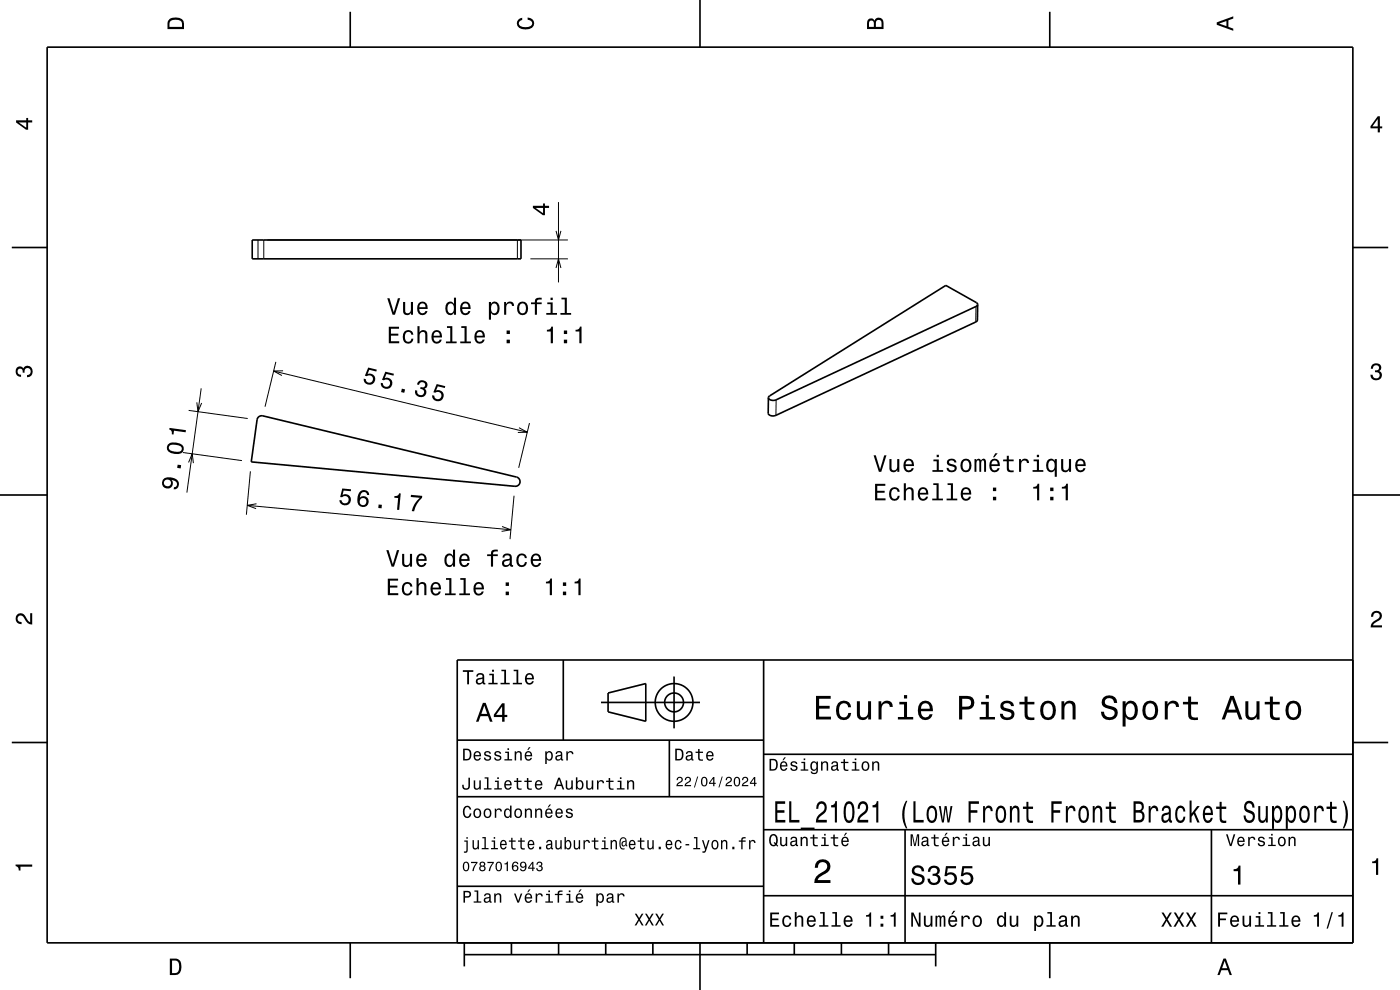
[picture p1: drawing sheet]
<svg xmlns="http://www.w3.org/2000/svg" width="297mm" height="210mm" viewBox="0 0 297 210" stroke-linecap="round" stroke-linejoin="round" font-family="sans-serif">
<g fill="none" stroke="#000" stroke-width=".21">
<path d="M54.7 50.9v4M56 50.9v4M56.7 50.9h63.8M109.8 50.9v4M112.5 54.9h8M118 49l.5 1.9 .5-1.9M118 56.8l.5-1.9 .5 1.9M118.5 42.9v17M58 78.7l53.9 13M58.5 76.8l-2.3 9.5M60 78.7h-2l1.8 1M207 65v3.3"/>
<path d="M38.8 96l12.5 1.7M40 98.1l.8-1.8 .2 1.9M40 87.1l12.5 1.7M41.8 85.3l.2 2 .8-1.8M42.7 82.4l-3.1 22.1M53.1 100l-.8 9.2M110.1 90.7l1.8 1h-2M112.3 89.7l-2.3 9.5M164.7 84.8l-.1 3.3M52.5 107.2l55.9 5.2M54.4 106.9l-1.9 .3 1.8 .7M106.5 111.7l1.9 .7-2 .3"/>
<path d="M109.1 105.1l-.9 9.3"/>
</g>
<g fill="none" stroke="#000" stroke-width=".35">
<path d="M10 10h277v190h-277zM74.3 2.5v7.5M148.5 0v10M222.7 2.5v7.5M2.5 52.5h7.5M53.5 50.9h57v4h-57zM287 52.5h7.5M207.4 64.6l-.1 3.3-.3 .4-42.4 19.8a1.21 1.21 0 0 1-1.6-.4v-3.3M207.4 64.6l-.4 .4-42.3 19.8a1.21 1.21 0 0 1-1.7-.4M207.4 64.6l-.3-.4-6.5-3.7-37.3 23.5-.3 .4M54.8 88.5l.5-.3h.5l53.8 13a1 1 0 0 1 .7 1.1 1 1 0 0 1-1.1 .9l-55.9-5.2 1.2-9zM0 105h10"/>
<path d="M287 105h10M119.5 140v17M162 140v60M287 140h-190v60M2.5 157.5h7.5M97 157h65M127.5 149h21M129 147l8-2v8l-8-2zM142 157v12M143 143.5v11M287 157.5h7.5M97 169h65"/>
<path d="M162 176h125M162 160h125M192 176v24M257 176v24M97 188h65M162 190h125M74.3 200v7.5M98.5 202.5h100M98.5 200v5M108.5 200v2.5M118.5 200v2.5M128.5 200v2.5"/>
<path d="M138.5 200v2.5M148.5 200v10M158.5 200v2.5M168.5 200v2.5M178.5 200v2.5M188.5 200v2.5M198.5 200v5M222.7 200v7.5"/>
<circle cx="143" cy="149" r="2"/>
<circle cx="143" cy="149" r="4"/>
</g>
<g fill="#000">
<path d="M36 4a2.18 2.18 0 0 0-.5 2.2h3.5v-1.2a1.43 1.43 0 0 0-1.7-1.3zM36.3 4.4a2.15 2.15 0 0 1 2.2 .3l.1 1h-2.6v-1z" fill-rule="evenodd"/>
<path d="M109.9 4.2l.9-.4v.4a.7 .7 0 0 0-.7 .5 .7 .7 0 0 0 .3 .8 1.7 1.7 0 0 0 2.5-.5 .9 .9 0 0 0-1-.8v-.5a1.24 1.24 0 0 1 1.4 1.1 1.24 1.24 0 0 1-1 1.4 2.22 2.22 0 0 1-2.5-.7l-.2-.5z" fill-rule="evenodd"/>
<path d="M184.2 4.2l-.3 .7v1.3h3.5v-1.3a.98 .98 0 0 0-.7-1.1 .98 .98 0 0 0-1.2 .6 .84 .84 0 0 0-1.3-.2zM184.5 4.5a.54 .54 0 0 1 .6-.1 .54 .54 0 0 1 .3 .6v.7h-1zM185.9 4.4a.62 .62 0 0 1 .8-.1 .62 .62 0 0 1 .3 .6v.8h-1.2z" fill-rule="evenodd"/>
<path d="M258.1 4.7v.6l3.5 1.2v-.4l-1-.4v-1.4l1-.4v-.4zM258.6 5l1.6-.5v1z" fill-rule="evenodd"/>
<path d="M3.4 25.5v.5l2.1 1.5h.5v-1.5h.8v-.5h-.8v-.5h-.4v.5zM4 26h1.6v1.1z" fill-rule="evenodd"/>
<path d="M292.3 24.7l-1.6 2.1v.4h1.6v.9h.4v-.9h.5v-.4h-.5v-2.1zM292.3 25.2v1.6h-1.1z" fill-rule="evenodd"/>
<path d="M113.1 43.7v.4l2.1 1.5h.4v-1.5h.9v-.4h-.9v-.5h-.4v.5zM113.6 44.1h1.6v1.1z" fill-rule="evenodd"/>
<path d="M82.5 69.3v3.5h2.2v-.4h-1.8v-1.2h1.6v-.4h-1.6v-1.1h1.8v-.4zM85.8 70.4a1.53 1.53 0 0 0 .8 2.5 1.05 1.05 0 0 0 1.1-1.1h-.4a.67 .67 0 0 1-.7 .7 .67 .67 0 0 1-.7-.6 1.12 1.12 0 0 1 .7-1.5 .6 .6 0 0 1 .7 .6h.4a1.09 1.09 0 0 0-.8-1 1.09 1.09 0 0 0-1.1 .4zM88.6 69.2v3.6h.4v-1.6a.63 .63 0 0 1 .5-.8 .63 .63 0 0 1 .7 .7v1.7h.5v-1.8a.88 .88 0 0 0-.6-1 .88 .88 0 0 0-1.1 .5v-1.3zM91.8 70.4a1.54 1.54 0 0 0 .8 2.5 1.05 1.05 0 0 0 1.1-.9h-.4l-.2 .4-.4 .1a.75 .75 0 0 1-.7-.9h1.8a1.16 1.16 0 0 0-.5-1.4 1.16 1.16 0 0 0-1.5 .2zM92.2 70.6a.66 .66 0 0 1 .8-.1 .66 .66 0 0 1 .3 .7h-1.3zM94.8 69.2v.4h.7v2.8h-.9v.4h2.3v-.4h-.9v-3.2zM97.9 69.2v.4h.7v2.8h-1v.4h2.3v-.4h-.9v-3.2zM100.9 70.4a1.54 1.54 0 0 0 .8 2.5 1.06 1.06 0 0 0 1.1-.9h-.4l-.2 .4-.4 .1a.75 .75 0 0 1-.7-.9h1.8a1.16 1.16 0 0 0-.5-1.4 1.16 1.16 0 0 0-1.5 .2zM101.3 70.6a.66 .66 0 0 1 .8-.1 .66 .66 0 0 1 .3 .7h-1.3zM107.5 72.1v.7h.7v-.7zM107.5 70.1v.8h.7v-.8z" fill-rule="evenodd"/>
<path d="M82.2 63.3l1.1 3.5h.5l1.1-3.5h-.5l-.9 2.9-.9-2.9zM85.5 64.1v1.7a.89 .89 0 0 0 .6 1 .89 .89 0 0 0 1.1-.4v.4h.4v-2.7h-.4v1.5a.65 .65 0 0 1-.4 .8 .65 .65 0 0 1-.8-.3v-2zM88.8 64.3a1.54 1.54 0 0 0 .8 2.6 1.06 1.06 0 0 0 1.1-.9h-.5l-.2 .3-.4 .2a.76 .76 0 0 1-.7-1h1.8a1.17 1.17 0 0 0-.5-1.3 1.17 1.17 0 0 0-1.4 .1zM89.1 64.6a.66 .66 0 0 1 .8-.2 .66 .66 0 0 1 .4 .8h-1.4zM94.8 64.3a1.57 1.57 0 0 0 .7 2.6l.5-.2 .3-.4v.5h.4v-3.7h-.4v1.4a.89 .89 0 0 0-1.5-.2zM95.1 64.6a.62 .62 0 0 1 .7-.2 .62 .62 0 0 1 .4 .6 1.11 1.11 0 0 1-.6 1.5 1.19 1.19 0 0 1-.5-1.9zM97.9 64.3a1.54 1.54 0 0 0 .8 2.6 1.06 1.06 0 0 0 1.1-.9h-.5l-.2 .3-.3 .2a.76 .76 0 0 1-.7-1h1.7a1.16 1.16 0 0 0-.5-1.3 1.16 1.16 0 0 0-1.4 .1zM98.3 64.6a.66 .66 0 0 1 .7-.2 .66 .66 0 0 1 .4 .8h-1.3zM103.7 64.1v3.7h.5v-1.4a.93 .93 0 0 0 1 .4 .93 .93 0 0 0 .7-.8 1.51 1.51 0 0 0-1-2l-.4 .1-.3 .4v-.4zM104.3 64.6a.63 .63 0 0 1 .7-.2 .63 .63 0 0 1 .5 .6 1.13 1.13 0 0 1-.6 1.5 1.18 1.18 0 0 1-.6-1.9zM106.9 64.1v2.7h.5v-1.6a.66 .66 0 0 1 .3-.8 .66 .66 0 0 1 .9 .3v.2h.5a.89 .89 0 0 0-.7-.9 .89 .89 0 0 0-1 .5v-.4zM110 64.3a1.53 1.53 0 0 0 .9 2.6 1.51 1.51 0 0 0 1.2-1.3 1.51 1.51 0 0 0-.8-1.5h-.9zM110.3 64.6a.67 .67 0 0 1 .7-.2 .67 .67 0 0 1 .5 .6 1.11 1.11 0 0 1-.6 1.5 1.17 1.17 0 0 1-.6-1.9zM112.7 64.1v.4h.8v2.3h.4v-2.3h1v-.4h-1v-.3l.4-.2 .6-.1v-.3a1.04 1.04 0 0 0-1.4 .7v.2zM116.1 64.1v.4h.7v1.9h-.9v.4h2.3v-.4h-1v-2.3zM116.8 63.1v.5h.5v-.5zM119.1 63.1v.4h.7v2.9h-.9v.4h2.3v-.4h-1v-3.3z" fill-rule="evenodd"/>
<path d="M116 70v.3h.8v2.5h.5v-3.5h-.3a.77 .77 0 0 1-1 .7zM119.6 72.1v.7h.7v-.7zM119.6 70.1v.8h.7v-.8zM122.1 70v.3h.8v2.5h.5v-3.5h-.4a.77 .77 0 0 1-.9 .7z" fill-rule="evenodd"/>
<path d="M291.1 77.4a1.08 1.08 0 0 1 1.4-.2 1.08 1.08 0 0 1 .4 1.2l-.3 .3a1.06 1.06 0 0 1 .5 1.3 1.06 1.06 0 0 1-1.2 .7 1.1 1.1 0 0 1-1.2-1.2h.5a.71 .71 0 0 0 1 .8 .71 .71 0 0 0 .1-1.3h-.6v-.4a.61 .61 0 0 0 .8-.3 .61 .61 0 0 0-.2-.8 .61 .61 0 0 0-.9 .2l-.1 .5h-.5z" fill-rule="evenodd"/>
<path d="M3.6 78a.86 .86 0 0 1 1.4 .2 1.06 1.06 0 0 1 1.2-.6 1.06 1.06 0 0 1 .7 1.2 1.1 1.1 0 0 1-1.2 1.2v-.4a.71 .71 0 0 0 .8-1 .71 .71 0 0 0-1.3-.1v.6h-.4a.61 .61 0 0 0-.3-.8 .61 .61 0 0 0-.8 .2 .61 .61 0 0 0 .2 .8l.6 .2v.4a1.15 1.15 0 0 1-1.2-.6 1.15 1.15 0 0 1 .3-1.3z" fill-rule="evenodd"/>
<path d="M78.1 78l-.7 1.7 .4 .1a.79 .79 0 0 1 1.2 .1 .79 .79 0 0 1-.3 1.1 .79 .79 0 0 1-1.1-.3v-.3l-.4-.1a1.21 1.21 0 0 0 1.2 1.4 1.21 1.21 0 0 0 1.1-1.4 1.21 1.21 0 0 0-1.5-1l.3-.9 1.5 .4 .1-.4zM81.7 78.8l-.7 1.8 .4 .1a.79 .79 0 0 1 1.2 .1 .79 .79 0 0 1-.2 1.1 .79 .79 0 0 1-1.1-.3l-.1-.3-.4-.1a1.21 1.21 0 0 0 1.2 1.4 1.21 1.21 0 0 0 1.2-1.4 1.21 1.21 0 0 0-1.6-1l.4-.9 1.5 .4 .1-.4zM85.3 82.4l-.2 .8 .7 .1 .1-.7zM88.6 81.1l-.1 .4 .4 .2a.62 .62 0 0 1 .5-.7 .62 .62 0 0 1 .7 .4 .62 .62 0 0 1-.4 .8l-.5-.1-.1 .4a.72 .72 0 0 1 .8 .6 .72 .72 0 0 1-.6 .8 .72 .72 0 0 1-.8-.7v-.3l-.4-.1a1.18 1.18 0 0 0 1.2 1.5 1.18 1.18 0 0 0 1-1.7l-.2-.2a.9 .9 0 0 0 .6-1 .9 .9 0 0 0-.9-.7l-.9 .1zM92.6 81.5l-.7 1.7 .4 .1a.79 .79 0 0 1 1.2 .1 .79 .79 0 0 1-.2 1.1 .79 .79 0 0 1-1.1-.3l-.1-.3-.4-.1a1.21 1.21 0 0 0 1.2 1.4 1.21 1.21 0 0 0 1.2-1.4 1.21 1.21 0 0 0-1.6-1l.4-.8 1.5 .3 .1-.4z" fill-rule="evenodd"/>
<path d="M185.3 96.6l1.2 3.5h.5l1.1-3.5h-.5l-.9 3-.9-3zM188.7 97.4v1.8a.89 .89 0 0 0 .6 .9 .89 .89 0 0 0 1.1-.4v.4h.4v-2.7h-.5v1.5a.65 .65 0 0 1-.3 .8 .65 .65 0 0 1-.9-.3v-2zM192 97.7a1.55 1.55 0 0 0 .8 2.5 1.07 1.07 0 0 0 1-.9h-.4l-.2 .4-.4 .1a.76 .76 0 0 1-.7-.9h1.8a1.17 1.17 0 0 0-.5-1.4 1.17 1.17 0 0 0-1.4 .2zM192.3 97.9a.66 .66 0 0 1 .8-.1 .66 .66 0 0 1 .3 .7h-1.3zM198 97.5v.3h.7v1.9h-.9v.4h2.3v-.4h-.9v-2.2zM198.7 96.5v.5h.5v-.5zM201.1 97.5a.75 .75 0 0 0-.2 .9 .75 .75 0 0 0 .7 .4l.9 .4a.63 .63 0 0 1-.6 .6 .63 .63 0 0 1-.7-.6h-.4a1.07 1.07 0 0 0 1.2 1 1.07 1.07 0 0 0 .9-1.2l-.4-.4-1.1-.3a.54 .54 0 0 1 .4-.7 .54 .54 0 0 1 .7 .5h.4a1.03 1.03 0 0 0-.7-.9 1.03 1.03 0 0 0-1.1 .3zM204.1 97.7a1.53 1.53 0 0 0 .8 2.5 1.48 1.48 0 0 0 1.2-1.5 1.48 1.48 0 0 0-1.2-1.4l-.5 .1zM204.4 97.9a.67 .67 0 0 1 .7-.2 .67 .67 0 0 1 .5 .6 1.11 1.11 0 0 1-.7 1.5 1.17 1.17 0 0 1-.5-1.9zM206.7 97.4v2.7h.4v-1.8l.3-.6h.2l.2 .3v2.1h.3l.1-2.1 .3-.4 .2 .2 .1 .4v1.9h.4v-1.9a.69 .69 0 0 0-.5-.9l-.6 .4-.2-.3-.3-.1-.5 .4v-.3zM211.1 96.2l-.5 .8h.3l.7-.8zM210.2 97.7a1.54 1.54 0 0 0 .8 2.5 1.07 1.07 0 0 0 1.1-.9h-.5l-.2 .4-.4 .1a.76 .76 0 0 1-.7-.9h1.8a1.17 1.17 0 0 0-.5-1.4 1.17 1.17 0 0 0-1.4 .2zM210.5 97.9a.66 .66 0 0 1 .8-.1 .66 .66 0 0 1 .3 .7h-1.3zM213.6 96.7v.8h-.8v.3h.8v1.8a1.05 1.05 0 0 0 1.4 .6v-.4a.68 .68 0 0 1-1-.4v-1.6h1v-.3h-1v-.8zM216.2 97.4v2.7h.4v-1.6a.66 .66 0 0 1 .4-.7 .66 .66 0 0 1 .8 .2l.1 .2h.4a.89 .89 0 0 0-.7-.9 .89 .89 0 0 0-1 .5v-.4zM219.3 97.5v.3h.7v1.9h-.9v.4h2.2v-.4h-.9v-2.2zM220 96.5v.5h.4v-.5zM222.2 97.7a1.58 1.58 0 0 0 .8 2.5l.4-.1 .4-.4v1.4h.4v-3.7h-.4v.4l-.2-.2a.88 .88 0 0 0-1.4 .1zM222.6 98a.62 .62 0 0 1 .6-.3 .62 .62 0 0 1 .5 .6 1.12 1.12 0 0 1-.6 1.5 1.19 1.19 0 0 1-.5-1.8zM225.1 97.4v1.8a.89 .89 0 0 0 .6 .9 .89 .89 0 0 0 1.1-.4v.4h.4v-2.7h-.4v1.5a.64 .64 0 0 1-.4 .8 .64 .64 0 0 1-.8-.3v-2zM228.4 97.7a1.54 1.54 0 0 0 .8 2.5 1.06 1.06 0 0 0 1.1-.9h-.5l-.2 .4-.4 .1a.76 .76 0 0 1-.6-.9h1.7a1.16 1.16 0 0 0-.5-1.4 1.16 1.16 0 0 0-1.4 .2zM228.7 97.9a.66 .66 0 0 1 .8-.1 .66 .66 0 0 1 .4 .7h-1.3z" fill-rule="evenodd"/>
<path d="M34.6 101.8a1.15 1.15 0 0 0 .1 1.5 1.15 1.15 0 0 0 1.5 0 1.15 1.15 0 0 0 .2-1.5 1.02 1.02 0 0 1 1.1 1 .56 .56 0 0 1-.6 .5l-.1 .5a1.18 1.18 0 0 0 1.2-1.1 1.18 1.18 0 0 0-1-1.2 2.39 2.39 0 0 0-2.4 .3zM34.8 102.4a.75 .75 0 0 1 1.5 0 .75 .75 0 0 1-1.5 0zM37.7 98.6l-.1 .7 .7 .1 .1-.7zM35.6 94.3a1.14 1.14 0 0 0 .7 1.8 2.28 2.28 0 0 0 2.5-.3 1.14 1.14 0 0 0-.7-1.7 2.3 2.3 0 0 0-2.5 .2zM35.9 94.6a2.37 2.37 0 0 1 2.6 .3l-.1 .7a2.39 2.39 0 0 1-2.5-.4zM36 90.8l-.1 .3a.77 .77 0 0 1 .5 1l.4 .1 .1-.8 2.5 .3v-.5z" fill-rule="evenodd"/>
<path d="M72.6 103.6l-.4 1.8 .4 .1a.8 .8 0 0 1 1.2-.1 .8 .8 0 0 1-.2 1.2 .8 .8 0 0 1-1.1-.5h-.5a1.21 1.21 0 0 0 1.4 1.2 1.21 1.21 0 0 0 1-1.6 1.21 1.21 0 0 0-1.7-.7l.2-.9 1.5 .1 .1-.4zM76.3 104.4l-.3 .6a1.75 1.75 0 0 0 .9 2.6 1.15 1.15 0 0 0 1.3-1.5 1.15 1.15 0 0 0-1.9-.6 1.02 1.02 0 0 1 1-1.1 .58 .58 0 0 1 .6 .6h.4a1.14 1.14 0 0 0-.8-1 1.14 1.14 0 0 0-1.2 .4zM76.2 106.4a.75 .75 0 0 1 1.5 0 .75 .75 0 0 1-1.5 0zM80.3 107v.8h.6l.1-.7zM83.7 105.2l-.1 .4 .9 .1-.3 2.4 .5 .1 .3-3.5-.3-.1a.77 .77 0 0 1-1 .6zM87.2 105l-.1 .4 1.9 .2a5.2 5.2 0 0 0-1.7 2.8l.6 .1a5.3 5.3 0 0 1 1.6-2.9l.1-.4z" fill-rule="evenodd"/>
<path d="M82 116.7l1.1 3.5h.5l1.1-3.5h-.5l-.9 3-.9-3zM85.3 117.5v1.8a.89 .89 0 0 0 .6 1 .89 .89 0 0 0 1.1-.5v.4h.4v-2.7h-.4v1.6a.65 .65 0 0 1-.4 .7 .65 .65 0 0 1-.8-.3v-2zM88.6 117.8a1.55 1.55 0 0 0 .8 2.5 1.07 1.07 0 0 0 1.1-.9h-.5l-.2 .4-.4 .1a.76 .76 0 0 1-.7-.9h1.8a1.17 1.17 0 0 0-.5-1.4 1.17 1.17 0 0 0-1.4 .2zM88.9 118a.66 .66 0 0 1 .8-.1 .66 .66 0 0 1 .4 .7h-1.4zM94.6 117.8a1.57 1.57 0 0 0 .7 2.5l.5-.1 .3-.4v.4h.4v-3.6h-.4v1.3a.89 .89 0 0 0-1.5-.1zM94.9 118.1a.62 .62 0 0 1 .7-.3 .62 .62 0 0 1 .4 .6 1.12 1.12 0 0 1-.6 1.5 1.19 1.19 0 0 1-.5-1.8zM97.7 117.8a1.54 1.54 0 0 0 .8 2.5 1.07 1.07 0 0 0 1.1-.9h-.5l-.2 .4-.3 .1a.76 .76 0 0 1-.7-.9h1.7a1.17 1.17 0 0 0-.5-1.4 1.17 1.17 0 0 0-1.4 .2zM98 118a.66 .66 0 0 1 .8-.1 .66 .66 0 0 1 .4 .7h-1.3zM103.3 117.6v.4h.9v2.2h.4v-2.2h1v-.4h-1a.5 .5 0 0 1 .6-.6h.4v-.4a1.04 1.04 0 0 0-1.4 .7v.3zM106.9 117.6l-.3 .7h.4a.55 .55 0 0 1 .7-.5 .55 .55 0 0 1 .3 .7l-.2 .1a1 1 0 0 0-1 .2 1 1 0 0 0-.3 1 .93 .93 0 0 0 1.7 0l.1 .4h.5v-.3l-.2-.1v-1.6a1.02 1.02 0 0 0-1.7-.6zM107 119.1l1.1-.3a.77 .77 0 0 1-.2 .9 .77 .77 0 0 1-.9 .1zM109.8 117.8a1.53 1.53 0 0 0 .9 2.5 1.07 1.07 0 0 0 1.1-1.1h-.4a.67 .67 0 0 1-.7 .7 .67 .67 0 0 1-.7-.6 1.11 1.11 0 0 1 .7-1.5 .59 .59 0 0 1 .6 .6h.5a1.09 1.09 0 0 0-.8-1 1.09 1.09 0 0 0-1.2 .4zM112.9 117.8a1.55 1.55 0 0 0 .8 2.5 1.07 1.07 0 0 0 1.1-.9h-.5l-.2 .4-.4 .1a.76 .76 0 0 1-.7-.9h1.8a1.17 1.17 0 0 0-.5-1.4 1.17 1.17 0 0 0-1.4 .2zM113.2 118a.66 .66 0 0 1 .8-.1 .66 .66 0 0 1 .4 .7h-1.4z" fill-rule="evenodd"/>
<path d="M185.6 102.6v3.5h2.3v-.4h-1.8v-1.2h1.6v-.4h-1.6v-1h1.7v-.5zM188.9 103.7a1.53 1.53 0 0 0 .9 2.5 1.07 1.07 0 0 0 1.1-1h-.5a.67 .67 0 0 1-.6 .6 .67 .67 0 0 1-.7-.6 1.11 1.11 0 0 1 .7-1.5 .59 .59 0 0 1 .6 .6h.5a1.09 1.09 0 0 0-.8-.9 1.09 1.09 0 0 0-1.2 .3zM191.7 102.5v3.6h.5v-1.5a.63 .63 0 0 1 .5-.9 .63 .63 0 0 1 .7 .7v1.7h.4v-1.7a.88 .88 0 0 0-.6-1 .88 .88 0 0 0-1 .4v-1.3zM195 103.7a1.54 1.54 0 0 0 .8 2.5 1.07 1.07 0 0 0 1.1-.8h-.5l-.2 .3-.3 .1a.76 .76 0 0 1-.7-.9h1.7a1.17 1.17 0 0 0-.5-1.4 1.17 1.17 0 0 0-1.4 .2zM195.3 103.9a.66 .66 0 0 1 .8-.1 .66 .66 0 0 1 .4 .7h-1.3zM198 102.5v.4h.7v2.9h-.9v.3h2.2v-.3h-.9v-3.3zM201 102.5v.4h.7v2.9h-.9v.3h2.3v-.3h-.9v-3.3zM204.1 103.7a1.54 1.54 0 0 0 .8 2.5 1.06 1.06 0 0 0 1.1-.8h-.4l-.3 .3-.3 .1a.76 .76 0 0 1-.7-.9h1.7a1.16 1.16 0 0 0-.5-1.4 1.16 1.16 0 0 0-1.4 .2zM204.5 103.9a.66 .66 0 0 1 .7-.1 .66 .66 0 0 1 .4 .7h-1.3zM210.6 105.4v.7h.7v-.7zM210.6 103.4v.8h.7v-.8z" fill-rule="evenodd"/>
<path d="M219.2 103.3v.3h.8v2.5h.5v-3.5h-.4a.77 .77 0 0 1-.9 .7zM222.8 105.4v.7h.7v-.7zM222.8 103.4v.8h.7v-.8zM225.3 103.3v.3h.8v2.5h.4v-3.5h-.3a.77 .77 0 0 1-.9 .7z" fill-rule="evenodd"/>
<path d="M3.6 130.4a1.22 1.22 0 0 1 2 .7l.4 .6 .4 .3v-1.9h.4v2.4a1.8 1.8 0 0 1-1.7-1.4 .71 .71 0 0 0-.9-.5 .71 .71 0 0 0-.5 .8 .71 .71 0 0 0 .9 .5v.5a1.18 1.18 0 0 1-1.2-.7 1.18 1.18 0 0 1 .2-1.3z" fill-rule="evenodd"/>
<path d="M82.3 122.7v3.5h2.2v-.4h-1.8v-1.2h1.6v-.4h-1.6v-1h1.8v-.5zM85.5 123.8a1.53 1.53 0 0 0 .9 2.5 1.07 1.07 0 0 0 1.1-1h-.4a.67 .67 0 0 1-.7 .6 .67 .67 0 0 1-.7-.6 1.11 1.11 0 0 1 .7-1.5 .6 .6 0 0 1 .6 .6h.5a1.09 1.09 0 0 0-.8-.9 1.09 1.09 0 0 0-1.2 .3zM88.4 122.6v3.6h.4v-1.5a.63 .63 0 0 1 .5-.9 .63 .63 0 0 1 .7 .8v1.6h.5v-1.7a.88 .88 0 0 0-.6-1 .88 .88 0 0 0-1.1 .4v-1.3zM91.6 123.8a1.54 1.54 0 0 0 .8 2.5 1.06 1.06 0 0 0 1.1-.8h-.4l-.2 .3-.4 .1a.76 .76 0 0 1-.7-.9h1.8a1.17 1.17 0 0 0-.5-1.3 1.17 1.17 0 0 0-1.5 .1zM92 124a.66 .66 0 0 1 .8-.1 .66 .66 0 0 1 .3 .7h-1.3zM94.6 122.6v.4h.7v2.9h-.9v.3h2.3v-.3h-.9v-3.3zM97.7 122.6v.4h.7v2.9h-1v.3h2.3v-.3h-.9v-3.3zM100.7 123.8a1.54 1.54 0 0 0 .8 2.5 1.06 1.06 0 0 0 1.1-.8h-.4l-.2 .3-.4 .1a.76 .76 0 0 1-.7-.9h1.8a1.16 1.16 0 0 0-.5-1.3 1.16 1.16 0 0 0-1.5 .1zM101.1 124a.66 .66 0 0 1 .8-.1 .66 .66 0 0 1 .3 .7h-1.3zM107.3 125.5v.7h.7v-.7zM107.3 123.5v.8h.7v-.8z" fill-rule="evenodd"/>
<path d="M115.8 123.4v.4h.8v2.4h.5v-3.5h-.3a.77 .77 0 0 1-1 .7zM119.4 125.5v.7h.7v-.7zM119.4 123.5v.8h.7v-.8zM121.9 123.4v.4h.8v2.4h.5v-3.5h-.4a.77 .77 0 0 1-.9 .7z" fill-rule="evenodd"/>
<path d="M291.2 129.9a1.18 1.18 0 0 1 1.9 .3 1.18 1.18 0 0 1-1 1.7l-.5 .3-.3 .5h1.9v.4h-2.4a1.8 1.8 0 0 1 1.4-1.8 .71 .71 0 0 0 .5-.8 .71 .71 0 0 0-.9-.5 .71 .71 0 0 0-.5 .8h-.4z" fill-rule="evenodd"/>
<path d="M98.2 158.8v2.5h.9a1.37 1.37 0 0 0 .7-2.2 1.56 1.56 0 0 0-1.6-.3zM98.6 159.1a.98 .98 0 0 1 1.1 .7 .98 .98 0 0 1-.6 1.2h-.5zM100.7 159.6a1.04 1.04 0 0 0-.2 1.2 1.04 1.04 0 0 0 1 .5l.5-.5h-.3l-.4 .3a.54 .54 0 0 1-.5-.7h1.3a.83 .83 0 0 0-.4-.9 .83 .83 0 0 0-1 .1zM100.9 159.7l.2-.1a.47 .47 0 0 1 .5 .1 .47 .47 0 0 1 .1 .5h-.9zM102.9 159.5l-.2 .1a.69 .69 0 0 0 .9 .9l.2 .1a.43 .43 0 0 1-.4 .5 .43 .43 0 0 1-.4-.4h-.3a.74 .74 0 0 0 .9 .7 .74 .74 0 0 0 .5-1l-1-.4a.38 .38 0 0 1 .3-.5 .38 .38 0 0 1 .4 .4h.3a.78 .78 0 0 0-1.2-.4zM105.1 159.5l-.2 .1a.69 .69 0 0 0 .9 .9l.2 .1a.43 .43 0 0 1-.4 .5 .43 .43 0 0 1-.5-.4h-.3a.74 .74 0 0 0 .9 .7 .74 .74 0 0 0 .5-1l-.9-.4a.38 .38 0 0 1 .3-.5 .38 .38 0 0 1 .4 .4h.3a.77 .77 0 0 0-1.2-.4zM107.2 159.4v.3h.5v1.3h-.7v.3h1.6v-.3h-.6v-1.6zM107.7 158.7v.4h.3v-.4zM109.2 159.4v1.9h.3v-1.1a.45 .45 0 0 1 .4-.6 .45 .45 0 0 1 .5 .5v1.2h.3v-1.3a.63 .63 0 0 0-.5-.7 .63 .63 0 0 0-.7 .4v-.3zM112.2 158.5l-.4 .6h.3l.5-.6zM111.5 159.6a1.04 1.04 0 0 0-.2 1.2 1.04 1.04 0 0 0 1.1 .5l.5-.5h-.3l-.5 .3a.54 .54 0 0 1-.5-.7h1.3a.83 .83 0 0 0-.4-.9 .83 .83 0 0 0-1 .1zM111.8 159.7l.1-.1a.48 .48 0 0 1 .5 .1 .48 .48 0 0 1 .2 .5h-1zM115.7 159.4v2.7h.3v-1.1a.66 .66 0 0 0 .7 .4 .66 .66 0 0 0 .5-.6 .91 .91 0 0 0 0-1.1 .91 .91 0 0 0-1-.3l-.2 .3v-.3zM116.1 159.8a.45 .45 0 0 1 .5-.2 .45 .45 0 0 1 .3 .4 .65 .65 0 0 1 .1 .8 .65 .65 0 0 1-.7 .2 .98 .98 0 0 1-.2-1.2zM118.1 159.5l-.2 .4h.3a.39 .39 0 0 1 .4-.3 .39 .39 0 0 1 .3 .5h-.1a.65 .65 0 0 0-1 .4 .65 .65 0 0 0 .6 .9l.6-.3 .1 .2h.4v-.2l-.2-.1v-1.1a.72 .72 0 0 0-.5-.6 .72 .72 0 0 0-.7 .2zM118.2 160.6l.8-.3a.55 .55 0 0 1-.2 .7 .55 .55 0 0 1-.6 0zM120.1 159.4v1.9h.4v-1.1a.47 .47 0 0 1 .2-.6 .47 .47 0 0 1 .6 .2v.2h.4a.64 .64 0 0 0-.5-.7 .64 .64 0 0 0-.8 .4v-.3z" fill-rule="evenodd"/>
<path d="M98.2 142.2v.3h.9v2.7h.4v-2.7h.9v-.3zM101.3 143l-.3 .5h.4a.47 .47 0 0 1 .5-.4 .47 .47 0 0 1 .4 .6l-.2 .1a.84 .84 0 0 0-1 .2 .84 .84 0 0 0 0 1.1 .9 .9 0 0 0 1.3-.2l.1 .2 .5 .1v-.3l-.3-.1v-1.3a.87 .87 0 0 0-1.4-.5zM101.4 144.3l.9-.3a.66 .66 0 0 1-.1 .7 .66 .66 0 0 1-.8 .1zM103.8 142.9v.3h.6v1.6h-.8v.4h2v-.4h-.8v-1.9zM104.4 142.1v.4h.4v-.4zM106.4 142.1v.3h.6v2.4h-.8v.4h1.9v-.4h-.7v-2.7zM109 142.1v.3h.6v2.4h-.8v.4h1.9v-.4h-.7v-2.7zM111.6 143.1a1.32 1.32 0 0 0 .7 2.1 .9 .9 0 0 0 .9-.7h-.3l-.2 .3-.4 .1a.65 .65 0 0 1-.6-.8h1.6a1 1 0 0 0-.4-1.2 1 1 0 0 0-1.3 .2zM111.9 143.3a.57 .57 0 0 1 .7-.1 .57 .57 0 0 1 .3 .6h-1.2z" fill-rule="evenodd"/>
<path d="M102.4 149.1l-1.4 4h.5l.4-1.2h1.6l.4 1.2h.6l-1.5-4zM102.7 149.7l.7 1.7h-1.3zM106.5 149.2l-1.7 2.4v.5h1.7v1h.5v-1h.6v-.5h-.6v-2.4zM106.5 149.9v1.7h-1.3z" fill-rule="evenodd"/>
<path d="M143.2 158.8v2.5h.9a1.37 1.37 0 0 0 .7-2.2 1.56 1.56 0 0 0-1.6-.3zM143.6 159.1a.98 .98 0 0 1 1.1 .7 .98 .98 0 0 1-.6 1.2h-.5zM145.7 159.5l-.2 .4h.3a.39 .39 0 0 1 .5-.3 .39 .39 0 0 1 .3 .5h-.2a.65 .65 0 0 0-.9 .4 .65 .65 0 0 0 .5 .9l.7-.3v.2h.4v-.2l-.1-.1-.1-1.1a.73 .73 0 0 0-.4-.6 .73 .73 0 0 0-.8 .2zM145.8 160.6l.8-.3a.55 .55 0 0 1-.1 .7 .55 .55 0 0 1-.7 0zM148.1 158.9v.5h-.5v.3h.5v1.3a.75 .75 0 0 0 1 .4v-.3a.48 .48 0 0 1-.7-.3v-1.1h.7v-.3h-.7v-.5zM150 159.6a1.04 1.04 0 0 0-.2 1.2 1.04 1.04 0 0 0 1.1 .5l.5-.5h-.4l-.4 .3a.54 .54 0 0 1-.5-.7h1.3a.83 .83 0 0 0-.4-.9 .83 .83 0 0 0-1 .1zM150.3 159.7l.1-.1a.48 .48 0 0 1 .5 .1 .48 .48 0 0 1 .2 .5h-1z" fill-rule="evenodd"/>
<path d="M173.1 147.6v5h3.2v-.6h-2.5v-1.7h2.2v-.6h-2.2v-1.5h2.4v-.6zM177.8 149.2a2.59 2.59 0 0 0 .5 3.4 1.58 1.58 0 0 0 2.3-1.4h-.6a.95 .95 0 0 1-.9 1 .95 .95 0 0 1-1-.9 1.59 1.59 0 0 1 .9-2.1 .85 .85 0 0 1 .9 .8h.7a1.56 1.56 0 0 0-1.1-1.3 1.56 1.56 0 0 0-1.7 .5zM181.8 148.8v2.5a1.27 1.27 0 0 0 .9 1.4 1.27 1.27 0 0 0 1.5-.7v.6h.6v-3.8h-.6v2.2a.92 .92 0 0 1-.6 1.1 .92 .92 0 0 1-1.2-.4v-2.9zM186.4 148.8v3.8h.6v-2.2a.95 .95 0 0 1 .5-1.1 .95 .95 0 0 1 1.2 .3l.1 .4h.6a1.28 1.28 0 0 0-1-1.4 1.28 1.28 0 0 0-1.4 .8v-.6zM190.8 148.9v.5h1v2.7h-1.3v.5h3.2v-.5h-1.3v-3.2zM191.8 147.4v.8h.6v-.8zM195.1 149.2a2.62 2.62 0 0 0 .5 3.4 1.57 1.57 0 0 0 2.2-1.1h-.6l-.3 .5-.5 .2a1.08 1.08 0 0 1-1-1.3h2.5a1.66 1.66 0 0 0-.7-2 1.66 1.66 0 0 0-2.1 .3zM195.6 149.5a.94 .94 0 0 1 1.2-.2 .94 .94 0 0 1 .5 1h-1.9zM203.5 147.6v5h.6v-2.1h.8a1.47 1.47 0 0 0 1.8-1.2 1.47 1.47 0 0 0-1.5-1.7zM204.1 148.2a1.6 1.6 0 0 1 1.8 .5 .86 .86 0 0 1 0 .9 .86 .86 0 0 1-.9 .3h-.9zM208.1 148.9v.5h1v2.7h-1.3v.5h3.3v-.5h-1.3v-3.2zM209.1 147.4v.8h.7v-.8zM212.6 148.9a1.08 1.08 0 0 0-.3 1.2 1.08 1.08 0 0 0 1 .7l1.1 .4a.57 .57 0 0 1 .2 .6 .57 .57 0 0 1-.5 .4 .96 .96 0 0 1-1.4-.8h-.6a1.6 1.6 0 0 0 1.3 1.4 1.6 1.6 0 0 0 1.7-.8 1.13 1.13 0 0 0-1-1.6l-1.1-.3-.2-.4a.87 .87 0 0 1 .9-.5 .87 .87 0 0 1 .8 .6h.6a1.41 1.41 0 0 0-2.1-1.1zM217.4 147.8v1.1h-1.1v.5h1.1v2.6l.2 .4 .4 .3h1.4v-.5a.97 .97 0 0 1-1.4-.5v-2.3h1.4v-.5h-1.4v-1.1zM221.1 149.2a2.56 2.56 0 0 0 .5 3.4 1.72 1.72 0 0 0 1.8-.2 1.72 1.72 0 0 0 .6-1.7 1.7 1.7 0 0 0-.9-1.9 1.7 1.7 0 0 0-2 .4zM221.6 149.6a.96 .96 0 0 1 1-.4 .96 .96 0 0 1 .7 .8 1.59 1.59 0 0 1-1 2.2 1.19 1.19 0 0 1-1-1.5zM225.2 148.8v3.8h.6v-2.2a.97 .97 0 0 1 .5-1.1 .97 .97 0 0 1 1.1 .2l.1 .7v2.4h.7v-2.5a1.27 1.27 0 0 0-.9-1.4 1.27 1.27 0 0 0-1.5 .6v-.5zM234.1 147.9a1.38 1.38 0 0 0-.3 1.5 1.38 1.38 0 0 0 1.3 .9 1.25 1.25 0 0 1 1.4 .9 1.15 1.15 0 0 1-1.3 .9 1.15 1.15 0 0 1-1-1.1h-.7a1.8 1.8 0 0 0 1.7 1.8 1.8 1.8 0 0 0 1.9-1.6 1.46 1.46 0 0 0-1.5-1.4l-.6-.2a.83 .83 0 0 1-.5-1.1 .83 .83 0 0 1 1.2-.3l.5 .5 .1 .4h.7a1.67 1.67 0 0 0-1-1.6 1.67 1.67 0 0 0-1.9 .4zM238.2 148.8v5.3h.6v-2.1a1.32 1.32 0 0 0 1.4 .7 1.32 1.32 0 0 0 1.1-1.1 2.43 2.43 0 0 0-.8-2.8 1.21 1.21 0 0 0-1.7 .5v-.5zM239.1 149.6a.9 .9 0 0 1 .9-.4 .9 .9 0 0 1 .7 .8 1.61 1.61 0 0 1-.9 2.2 1.18 1.18 0 0 1-1-1.5zM242.8 149.2a2.56 2.56 0 0 0 .5 3.4 1.72 1.72 0 0 0 1.8-.2 1.72 1.72 0 0 0 .6-1.7 1.7 1.7 0 0 0-.9-1.9 1.7 1.7 0 0 0-2 .4zM243.3 149.6a.96 .96 0 0 1 1-.4 .96 .96 0 0 1 .7 .8 1.59 1.59 0 0 1-1 2.2 1.19 1.19 0 0 1-1-1.5zM247.1 148.8v3.8h.6v-2.2a.95 .95 0 0 1 .5-1.1 .95 .95 0 0 1 1.2 .3l.1 .4h.6a1.28 1.28 0 0 0-1-1.4 1.28 1.28 0 0 0-1.4 .8v-.6zM252 147.8v1.1h-1v.5h1l.1 2.6 .2 .4 .4 .3h1.4v-.5a.97 .97 0 0 1-1.4-.5v-2.3h1.4v-.5h-1.4v-1.1zM261 147.6l-1.8 5h.6l.6-1.4h2l.5 1.4h.7l-1.9-5zM261.4 148.3l.7 2.2h-1.5zM264.2 148.8v2.5a1.27 1.27 0 0 0 .9 1.4 1.27 1.27 0 0 0 1.5-.7v.6h.6v-3.8h-.6v2.2a.92 .92 0 0 1-.6 1.1 .92 .92 0 0 1-1.1-.4l-.1-2.9zM269.4 147.8v1.1h-1.1v.5h1.1v2.6l.2 .4 .4 .3 .7 .1 .8-.1v-.5a.97 .97 0 0 1-1.4-.5l-.1-2.3h1.5v-.5h-1.5v-1.1zM273.1 149.2a2.56 2.56 0 0 0 .6 3.4 1.72 1.72 0 0 0 1.8-.2 1.72 1.72 0 0 0 .6-1.7 1.7 1.7 0 0 0-.9-1.9 1.7 1.7 0 0 0-2.1 .4zM273.6 149.6a.96 .96 0 0 1 1-.4 .96 .96 0 0 1 .7 .8 1.59 1.59 0 0 1-.9 2.2 1.19 1.19 0 0 1-1.1-1.5z" fill-rule="evenodd"/>
<path d="M99.4 165v1.6a.53 .53 0 0 1-.6 .6 .53 .53 0 0 1-.4-.7h-.3a.84 .84 0 0 0 .7 1.1 .84 .84 0 0 0 .9-.9v-1.7zM100.5 165.5v1.3a.63 .63 0 0 0 .4 .7 .63 .63 0 0 0 .8-.3v.3h.3v-2h-.3v1.2a.46 .46 0 0 1-.3 .5 .46 .46 0 0 1-.6-.2v-1.5zM102.8 164.9v.2h.5v2.1h-.6v.3h1.6v-.3h-.7v-2.3zM105 165.6v.3h.5v1.3h-.7v.3h1.7v-.3h-.7v-1.6zM105.5 164.9v.3h.3v-.3zM107.2 165.7a1.04 1.04 0 0 0-.2 1.2 1.04 1.04 0 0 0 1 .6l.5-.6h-.3l-.4 .4a.54 .54 0 0 1-.5-.7h1.3a.83 .83 0 0 0-.4-1 .83 .83 0 0 0-1 .1zM107.4 165.9l.2-.1a.48 .48 0 0 1 .5 .1 .48 .48 0 0 1 .1 .4h-.9zM109.6 165v.6h-.5v.3h.5v1.3a.74 .74 0 0 0 1 .3v-.3l-.6-.1-.1-.3v-.9h.7v-.3h-.7v-.6zM111.8 165v.6h-.6v.3h.6v1.3a.75 .75 0 0 0 1 .3v-.3a.48 .48 0 0 1-.7-.2v-1.1h.7v-.3h-.7v-.6zM113.7 165.7a1.04 1.04 0 0 0-.2 1.2 1.04 1.04 0 0 0 1 .6l.5-.6h-.3l-.4 .4a.54 .54 0 0 1-.5-.7h1.3a.83 .83 0 0 0-.4-1 .83 .83 0 0 0-1 .1zM113.9 165.9l.2-.1a.48 .48 0 0 1 .5 .1 .48 .48 0 0 1 .1 .4h-.9zM118.4 165l-.9 2.5h.3l.3-.8h1l.3 .8h.3l-.9-2.5zM118.6 165.3l.4 1.1h-.8zM120 165.5v1.3a.63 .63 0 0 0 .5 .7 .63 .63 0 0 0 .7-.3v.3h.3v-2h-.3v1.2a.46 .46 0 0 1-.3 .5 .46 .46 0 0 1-.6-.2v-1.5zM122.2 164.9v2.6h.3v-.3a.66 .66 0 0 0 .7 .3 .66 .66 0 0 0 .5-.6 .9 .9 0 0 0 0-1 .9 .9 0 0 0-1-.3l-.2 .2v-.9zM122.6 165.9a.45 .45 0 0 1 .5-.1 .45 .45 0 0 1 .3 .4 .65 .65 0 0 1 .1 .7 .65 .65 0 0 1-.7 .3 .98 .98 0 0 1-.2-1.3zM124.4 165.5v1.3a.63 .63 0 0 0 .4 .7 .63 .63 0 0 0 .8-.3v.3h.3v-2h-.4v1.2a.46 .46 0 0 1-.2 .5 .46 .46 0 0 1-.6-.2v-1.5zM126.7 165.5v2h.3v-1.1a.47 .47 0 0 1 .2-.6 .47 .47 0 0 1 .6 .2v.1h.4a.64 .64 0 0 0-.5-.6 .64 .64 0 0 0-.8 .4v-.4zM129.1 165v.6h-.5v.3h.5v1.3a.75 .75 0 0 0 1.1 .3v-.3a.48 .48 0 0 1-.7-.2l-.1-1.1h.8v-.3h-.8v-.6zM131 165.6v.3h.5v1.3h-.6v.3h1.6v-.3h-.7v-1.6zM131.5 164.9v.3h.3v-.3zM133 165.5v2h.4v-1.1a.45 .45 0 0 1 .3-.7 .45 .45 0 0 1 .5 .6v1.2h.3v-1.3a.63 .63 0 0 0-.4-.7 .63 .63 0 0 0-.8 .3v-.3z" fill-rule="evenodd"/>
<path d="M98.4 171.2a1.45 1.45 0 0 0 .7 2.3 .94 .94 0 0 0 .9-1h-.3a.59 .59 0 0 1-.8 .7 1.31 1.31 0 0 1 .2-2l.3 .1 .2 .4h.4a.85 .85 0 0 0-.6-.8 .85 .85 0 0 0-1 .3zM100.6 171.7a1.04 1.04 0 0 0-.1 1.3 1.04 1.04 0 0 0 1.1 .5 1.04 1.04 0 0 0 .5-1.3 1.04 1.04 0 0 0-1.2-.7zM100.9 171.9a.48 .48 0 0 1 .5-.1 .48 .48 0 0 1 .3 .4 .66 .66 0 0 1 0 .7 .66 .66 0 0 1-.7 .3 .98 .98 0 0 1-.1-1.3zM102.8 171.7a1.04 1.04 0 0 0-.2 1.3 1.04 1.04 0 0 0 1.2 .5 1.04 1.04 0 0 0 .5-1.3 1.04 1.04 0 0 0-1.2-.7zM103 171.9a.48 .48 0 0 1 .5-.1 .48 .48 0 0 1 .4 .4 .66 .66 0 0 1 0 .7 .66 .66 0 0 1-.7 .3 .97 .97 0 0 1-.2-1.3zM105 171.5v2h.3v-1.1a.47 .47 0 0 1 .2-.6 .47 .47 0 0 1 .6 .2l.1 .1h.3a.64 .64 0 0 0-.5-.6 .64 .64 0 0 0-.7 .4v-.4zM107.1 171.7a1.06 1.06 0 0 0-.2 1.2 1.06 1.06 0 0 0 .9 .6l.4-.3v.3h.3v-2.6h-.3v.9a.63 .63 0 0 0-1.1-.1zM107.4 171.9a.44 .44 0 0 1 .4-.1 .44 .44 0 0 1 .4 .4 .65 .65 0 0 1 0 .7 .65 .65 0 0 1-.7 .3l-.2-.4zM109.3 171.7a1.04 1.04 0 0 0-.1 1.3 1.04 1.04 0 0 0 1.1 .5 1.04 1.04 0 0 0 .5-1.3 1.04 1.04 0 0 0-1.2-.7zM109.5 171.9a.48 .48 0 0 1 .6-.1 .48 .48 0 0 1 .3 .4 .66 .66 0 0 1 0 .7 .66 .66 0 0 1-.7 .3 .98 .98 0 0 1-.2-1.3zM111.4 171.5v2h.3v-1.1a.45 .45 0 0 1 .3-.7 .45 .45 0 0 1 .5 .6v1.2h.4v-1.3a.63 .63 0 0 0-.5-.7 .63 .63 0 0 0-.7 .3v-.3zM113.5 171.5v2h.3v-1.1a.45 .45 0 0 1 .3-.6 .45 .45 0 0 1 .6 .2v1.5h.3v-1.3a.63 .63 0 0 0-.4-.7 .63 .63 0 0 0-.8 .3v-.3zM116.5 170.7l-.3 .6h.2l.5-.6zM115.9 171.7a1.04 1.04 0 0 0-.2 1.2 1.04 1.04 0 0 0 1 .6l.5-.6h-.3l-.4 .4a.54 .54 0 0 1-.5-.7h1.2a.83 .83 0 0 0-.3-1 .83 .83 0 0 0-1 .1zM116.1 171.9l.2-.1a.47 .47 0 0 1 .4 .1 .47 .47 0 0 1 .2 .4h-.9zM118 171.7a1.04 1.04 0 0 0-.2 1.2 1.04 1.04 0 0 0 1.1 .6l.5-.6h-.3l-.5 .4a.53 .53 0 0 1-.5-.7h1.3a.83 .83 0 0 0-.3-1 .83 .83 0 0 0-1.1 .1zM118.3 171.9l.1-.1a.47 .47 0 0 1 .5 .1 .47 .47 0 0 1 .2 .4h-1zM120.2 171.6l-.1 .2a.69 .69 0 0 0 .8 .9l.3 .1a.43 .43 0 0 1-.4 .5 .43 .43 0 0 1-.5-.4h-.3a.74 .74 0 0 0 .9 .7 .74 .74 0 0 0 .5-1.1l-1-.3a.38 .38 0 0 1 .3-.5 .38 .38 0 0 1 .5 .3h.3a.77 .77 0 0 0-1.3-.4z" fill-rule="evenodd"/>
<path d="M143.7 164.9l-.2 .6h.3a.4 .4 0 0 1 .3-.5 .4 .4 0 0 1 .5 .3 .4 .4 0 0 1-.3 .5l-.2 .1a.93 .93 0 0 0-.6 .9h1.4v-.3h-1.1l.5-.4a.67 .67 0 0 0 .5-1 .67 .67 0 0 0-1.1-.2zM145.5 164.9l-.2 .6h.2a.4 .4 0 0 1 .3-.5 .4 .4 0 0 1 .5 .3 .4 .4 0 0 1-.3 .5l-.1 .1a.93 .93 0 0 0-.7 .9h1.4v-.3h-1.1l.5-.4a.67 .67 0 0 0 .5-1 .67 .67 0 0 0-1-.2zM147.9 164.7l-.7 2.3h.2l.7-2.3zM148.9 165a1.15 1.15 0 0 0 .5 1.8 1.16 1.16 0 0 0 .5-1.8 .63 .63 0 0 0-1 0zM149.2 165.1l.2-.1a.98 .98 0 0 1 0 1.6l-.2-.1-.2-.3v-.7zM151.3 164.8l-.9 1.2v.3h.9v.5h.2v-.5h.3v-.3h-.3v-1.2zM151.3 165.2v.8h-.6zM153.1 164.7l-.7 2.3h.2l.7-2.3zM154.1 164.9l-.2 .6h.3a.4 .4 0 0 1 .3-.5 .4 .4 0 0 1 .5 .3 .4 .4 0 0 1-.3 .5l-.2 .1a.93 .93 0 0 0-.6 .9h1.4v-.3h-1.1l.5-.4a.67 .67 0 0 0 .5-1 .67 .67 0 0 0-1.1-.2zM155.8 165a1.15 1.15 0 0 0 .5 1.8 1.16 1.16 0 0 0 .5-1.8 .63 .63 0 0 0-1 0zM156.1 165.1l.2-.1a.98 .98 0 0 1 0 1.6l-.2-.1-.2-.3v-.7zM157.6 164.9l-.2 .6h.3a.4 .4 0 0 1 .3-.5 .4 .4 0 0 1 .5 .3 .4 .4 0 0 1-.3 .5l-.2 .1a.94 .94 0 0 0-.6 .9h1.3v-.3h-1l.4-.4a.67 .67 0 0 0 .6-1 .67 .67 0 0 0-1.1-.2zM160 164.8l-.9 1.2v.3h.9v.5h.2v-.5h.3v-.3h-.3v-1.2zM160 165.2v.8h-.7z" fill-rule="evenodd"/>
<path d="M163.2 161v2.5h.9a1.37 1.37 0 0 0 .7-2.2 1.58 1.58 0 0 0-1.6-.3zM163.6 161.3a.98 .98 0 0 1 1.1 .7 .98 .98 0 0 1-.6 1.2h-.5zM166.4 160.7l-.4 .6h.2l.5-.6zM165.7 161.7a1.04 1.04 0 0 0-.2 1.2 1.04 1.04 0 0 0 1 .6l.5-.6h-.3l-.4 .4a.54 .54 0 0 1-.5-.7h1.3a.83 .83 0 0 0-.4-1 .83 .83 0 0 0-1 .1zM165.9 161.9l.2-.1a.48 .48 0 0 1 .5 .1 .48 .48 0 0 1 .1 .4h-.9zM167.9 161.6l-.2 .2a.68 .68 0 0 0 .9 .9l.2 .1a.43 .43 0 0 1-.4 .5 .43 .43 0 0 1-.4-.4h-.3a.74 .74 0 0 0 .9 .7 .74 .74 0 0 0 .5-1.1l-1-.3a.38 .38 0 0 1 .3-.5 .38 .38 0 0 1 .4 .4l.3-.1a.78 .78 0 0 0-1.2-.4zM170 161.6v.3h.5v1.3h-.7v.3h1.7v-.3h-.7v-1.6zM170.5 160.9v.3h.3v-.3zM172.1 161.7a1.06 1.06 0 0 0-.2 1.2 1.06 1.06 0 0 0 .9 .6l.4-.3a.52 .52 0 0 1-.2 .7 .52 .52 0 0 1-.7-.3h-.3a.78 .78 0 0 0 .9 .6 .78 .78 0 0 0 .6-.8v-1.9h-.3v.4l-.2-.3a.64 .64 0 0 0-.9 .1zM172.4 161.9a.45 .45 0 0 1 .4-.1 .45 .45 0 0 1 .4 .4 .65 .65 0 0 1 0 .7 .65 .65 0 0 1-.7 .3l-.2-.4zM174.2 161.5v2h.3v-1.1a.45 .45 0 0 1 .3-.6 .45 .45 0 0 1 .5 .2l.1 1.5h.3v-1.3a.63 .63 0 0 0-.5-.7 .63 .63 0 0 0-.7 .3v-.3zM176.6 161.6l-.2 .5h.3a.39 .39 0 0 1 .4-.4 .39 .39 0 0 1 .3 .6h-.1a.65 .65 0 0 0-1 .4 .65 .65 0 0 0 .6 .8l.6-.3 .1 .2 .4 .1-.2-.4v-1a.73 .73 0 0 0-1.2-.5zM176.7 162.7l.8-.2a.55 .55 0 0 1-.2 .6 .55 .55 0 0 1-.6 .1zM178.9 161v.6h-.5v.3h.5l.1 1.3a.75 .75 0 0 0 1 .3v-.3a.48 .48 0 0 1-.7-.2v-1.1h.7v-.3h-.7v-.6zM180.8 161.6v.3h.5v1.3h-.6v.3h1.6v-.3h-.6v-1.6zM181.3 160.9v.3h.4v-.3zM183 161.7a1.04 1.04 0 0 0-.2 1.3 1.04 1.04 0 0 0 1.2 .5 1.04 1.04 0 0 0 .4-1.3 1.04 1.04 0 0 0-1.2-.7zM183.2 161.9a.48 .48 0 0 1 .5-.1 .48 .48 0 0 1 .4 .4 .66 .66 0 0 1 0 .7 .66 .66 0 0 1-.7 .3 .98 .98 0 0 1-.2-1.3zM185 161.5v2h.3v-1.1a.45 .45 0 0 1 .3-.6 .45 .45 0 0 1 .6 .2v1.5h.3v-1.3a.63 .63 0 0 0-.4-.7 .63 .63 0 0 0-.8 .3v-.3z" fill-rule="evenodd"/>
<path d="M164.5 170v4.5h2.1v-.6h-1.7v-1.5h1.5v-.5h-1.5v-1.4h1.7v-.5zM167.4 170v4.5h2.2v-.6h-1.7v-3.9zM169.9 175.5v.5h2.9v-.5zM173.5 170.4l-.3 1.2 .4-.1a.84 .84 0 0 1 .7-1 1.03 1.03 0 0 1 .7 1 1.03 1.03 0 0 1-.8 .9 2.17 2.17 0 0 0-1.1 2.1h2.3v-.6h-1.8a2.5 2.5 0 0 1 1.4-1.5 1.62 1.62 0 0 0-.3-2.4h-.9zM176.3 170.8v.5h.8v3.2h.4v-4.6h-.3a.81 .81 0 0 1-.9 .9zM179.6 170.1a3.9 3.9 0 0 0 0 4.4l.5 .1 .5-.1a3.8 3.8 0 0 0 .5-3.6 1 1 0 0 0-1.5-.8zM179.8 170.6l.3-.1 .3 .1a3.9 3.9 0 0 1 0 3.4l-.3 .1-.3-.1a3.9 3.9 0 0 1 0-3.4zM182.2 170.4l-.3 1.2 .5-.1a.77 .77 0 0 1 .9-1 1.12 1.12 0 0 1-.4 1.9 2.16 2.16 0 0 0-1 2.1h2.3v-.6h-1.8a1.9 1.9 0 0 1 1.1-1.2 1.64 1.64 0 0 0 0-2.7h-.9zM185.1 170.8v.5h.8v3.2h.4v-4.6h-.3a.82 .82 0 0 1-.9 .9zM192.2 169.9a5.8 5.8 0 0 0 0 5.8h.3a7.1 7.1 0 0 1 0-5.8zM193.8 170v4.5h2.1v-.6h-1.7v-3.9zM197.2 171a2.63 2.63 0 0 0 0 3.5l.5 .1a1.48 1.48 0 0 0 1.1-1.9 1.5 1.5 0 0 0-1.1-1.8zM197.4 171.5l.3-.1a1.71 1.71 0 0 1 .3 2.6l-.3 .1a1.05 1.05 0 0 1-.7-1.4v-.6zM199.2 171l.6 3.5h.4l.4-3 .4 3h.4l.7-3.5h-.5l-.4 2.9-.4-2.9h-.4l-.4 2.9-.4-2.9zM205.5 170v4.5h.4v-2.1h1.4v-.5h-1.4v-1.4h1.8v-.5zM208.6 171v3.5h.4v-2a.86 .86 0 0 1 .7-1.1 .55 .55 0 0 1 .5 .7h.4a.92 .92 0 0 0-1.1-1.2l-.6 .7v-.6zM211.9 171a2.63 2.63 0 0 0 0 3.5l.4 .1a1.48 1.48 0 0 0 1.2-1.9 1.5 1.5 0 0 0-1.2-1.8zM212 171.5l.3-.1a1.06 1.06 0 0 1 .7 1.3 1.06 1.06 0 0 1-.7 1.4 1.06 1.06 0 0 1-.7-1.4l.1-.6zM214.2 171v3.5h.5v-2a.87 .87 0 0 1 .7-1.1h.2l.2 .5v2.6h.5v-2.3a.98 .98 0 0 0-1.1-1.3l-.5 .6v-.5zM217.7 170.1v1h-.7v.5h.7l.1 2.3a.95 .95 0 0 0 1.4 .7v-.5h-.8l-.1-.2-.1-.7v-1.6h1v-.5h-1v-1zM223 170v4.5h.5v-2.1h1.4v-.5h-1.4v-1.4h1.7v-.5zM226.1 171v3.5h.4v-2a.85 .85 0 0 1 .7-1.1 .55 .55 0 0 1 .5 .7h.5a.92 .92 0 0 0-1.1-1.2l-.6 .7v-.6zM229.4 171a2.63 2.63 0 0 0 0 3.5l.5 .1a1.48 1.48 0 0 0 1.1-1.9 1.5 1.5 0 0 0-1.1-1.8zM229.6 171.5l.3-.1a1.06 1.06 0 0 1 .7 1.3 1.06 1.06 0 0 1-.7 1.4 1.06 1.06 0 0 1-.7-1.4v-.6zM231.8 171v3.5h.4v-2a.87 .87 0 0 1 .7-1.1h.3l.2 .5v2.6h.4v-2.3a.97 .97 0 0 0-1-1.3l-.6 .6v-.5zM235.3 170.1v1h-.7v.5h.7v2.3a.95 .95 0 0 0 1.4 .7v-.5h-.7l-.2-.2-.1-.7v-1.6h1v-.5h-1v-1zM240.5 170v4.5h1.2a1.34 1.34 0 0 0 1.1-1.1 1.34 1.34 0 0 0-.6-1.4 1.16 1.16 0 0 0 .4-1.2 1.16 1.16 0 0 0-.9-.8zM240.9 170.5h.7a.67 .67 0 0 1 .6 .7 .67 .67 0 0 1-.6 .6h-.7zM240.9 172.4h.7a.78 .78 0 0 1 .8 .7 .78 .78 0 0 1-.7 .8h-.8zM243.7 171v3.5h.4v-2a.86 .86 0 0 1 .7-1.1 .55 .55 0 0 1 .5 .7h.4a.96 .96 0 0 0-.8-1.2 .92 .92 0 0 0-.8 .7v-.6zM246.7 171.2l-.2 .8h.4a.55 .55 0 0 1 .7-.6 .55 .55 0 0 1 .1 1 1.13 1.13 0 0 0-1.3 .8 1.13 1.13 0 0 0 .7 1.4l.5-.2 .4-.4 .1 .4 .5 .1v-.5h-.2v-2.1a.95 .95 0 0 0-.6-1 .95 .95 0 0 0-1.1 .3zM246.9 173.1l1.1-.4a1.01 1.01 0 0 1-.8 1.4 .6 .6 0 0 1-.3-1zM250 171a2.66 2.66 0 0 0-.1 3.5 1.09 1.09 0 0 0 1.2-.2 1.09 1.09 0 0 0 .4-1.1h-.4a.69 .69 0 0 1-1 .8 2.24 2.24 0 0 1 0-2.5 .62 .62 0 0 1 .7 0 .62 .62 0 0 1 .2 .6h.5a1.08 1.08 0 0 0-1.5-1.1zM252.4 169.8v4.7h.4v-1.3l.4-.5 .8 1.8h.5l-1-2.2 1-1.3h-.5l-1.2 1.6v-2.8zM255.8 171a2.71 2.71 0 0 0 0 3.5 1.04 1.04 0 0 0 1.5-1h-.4l-.3 .4-.3 .2a.93 .93 0 0 1-.7-1.2h1.7a2.17 2.17 0 0 0-.6-1.9l-.5-.1zM255.8 171.6a.53 .53 0 0 1 .9 0l.2 .8h-1.3zM258.7 170.1v1h-.7v.5h.7l.1 2.3a.95 .95 0 0 0 1.3 .7v-.5h-.7l-.1-.2-.1-.7v-1.6h.9v-.5h-.9v-1zM264.2 170.2a1.41 1.41 0 0 0-.2 1.5 1.41 1.41 0 0 0 1.2 .8 .8 .8 0 0 1 .5 1.1 .8 .8 0 0 1-1 .4 .8 .8 0 0 1-.4-1h-.5a1.25 1.25 0 0 0 1.1 1.6 1.25 1.25 0 0 0 1.3-1.4 1.34 1.34 0 0 0-1.4-1.4 .71 .71 0 0 1-.4-.9 .71 .71 0 0 1 .8-.5 .71 .71 0 0 1 .5 .9h.4a1.16 1.16 0 0 0-.5-1.3 1.16 1.16 0 0 0-1.4 .2zM266.9 171v2.3a.9 .9 0 0 0 .2 1 .9 .9 0 0 0 1.1 .1l.3-.5v.6h.5v-3.5h-.5v2a.85 .85 0 0 1-.7 1.1l-.2-.1-.2-.4v-2.6zM269.8 171v4.8h.5v-1.9a.77 .77 0 0 0 1.1 .6 2.78 2.78 0 0 0 0-3.5l-.4-.1a.83 .83 0 0 0-.7 .6v-.5zM270.7 171.5l.3-.1a1.75 1.75 0 0 1 .2 2.6l-.2 .1a1.05 1.05 0 0 1-.7-1.4v-.6zM272.8 171v4.8h.4v-1.9a.77 .77 0 0 0 1.2 .6 2.78 2.78 0 0 0 0-3.5l-.5-.1a.83 .83 0 0 0-.7 .6v-.5zM273.6 171.5l.3-.1a1.75 1.75 0 0 1 .2 2.6l-.2 .1a1.05 1.05 0 0 1-.7-1.4l.1-.6zM276.3 171a2.63 2.63 0 0 0 0 3.5l.4 .1a1.48 1.48 0 0 0 1.2-1.9 1.5 1.5 0 0 0-1.2-1.8zM276.4 171.5l.3-.1a1.06 1.06 0 0 1 .7 1.3 1.06 1.06 0 0 1-.7 1.4 1.06 1.06 0 0 1-.7-1.4l.1-.6zM278.8 171v3.5h.4v-2a.86 .86 0 0 1 .7-1.1 .55 .55 0 0 1 .5 .7h.5a.96 .96 0 0 0-.9-1.2 .93 .93 0 0 0-.8 .7v-.6zM282.2 170.1v1h-.8v.5h.8v2.3a.95 .95 0 0 0 1.4 .7v-.5h-.7l-.2-.2-.1-.7v-1.6h1v-.5h-1v-1zM284.9 169.9a7.1 7.1 0 0 1 0 5.8h.3a5.8 5.8 0 0 0 0-5.8z" fill-rule="evenodd"/>
<path d="M163.4 177.2a1.45 1.45 0 0 0 .7 2.3l.5-.2 .3 .3 .2-.2-.3-.3a1.53 1.53 0 0 0-.5-2.2l-.6 .1zM163.8 177.3l.3-.1a1.21 1.21 0 0 1 .5 1.7l-.3-.3-.2 .2 .3 .3a.45 .45 0 0 1-.7-.1 1.62 1.62 0 0 1 .1-1.7zM165.5 177.5v1.3a.63 .63 0 0 0 .4 .7 .63 .63 0 0 0 .8-.3v.3h.3v-2h-.3v1.2a.46 .46 0 0 1-.3 .5 .46 .46 0 0 1-.6-.2v-1.5zM167.9 177.6l-.2 .5h.3a.39 .39 0 0 1 .5-.4 .39 .39 0 0 1 .2 .6h-.1a.65 .65 0 0 0-.9 .4 .65 .65 0 0 0 .5 .8l.6-.3 .1 .2 .4 .1v-.3h-.2v-1.1a.73 .73 0 0 0-1.2-.5zM168 178.7l.8-.2a.55 .55 0 0 1-.2 .6 .55 .55 0 0 1-.6 .1zM169.8 177.5v2h.4v-1.1a.45 .45 0 0 1 .2-.6 .45 .45 0 0 1 .6 .2v1.5h.3v-1.3a.63 .63 0 0 0-.4-.7 .63 .63 0 0 0-.8 .3v-.3zM172.4 177v.6h-.5v.3h.5l.1 1.3a.75 .75 0 0 0 1 .3v-.3a.49 .49 0 0 1-.7-.2v-1.1h.7v-.3h-.7v-.6zM174.3 177.6v.3h.5v1.3h-.6v.3h1.6v-.3h-.6v-1.6zM174.8 176.9v.3h.4v-.3zM176.8 177v.6h-.6v.3h.6v1.3a.74 .74 0 0 0 1 .3v-.3a.49 .49 0 0 1-.7-.2v-1.1h.7v-.3h-.7v-.6zM179.4 176.7l-.4 .6h.2l.5-.6zM178.7 177.7a1.04 1.04 0 0 0-.2 1.2 1.04 1.04 0 0 0 1 .6l.5-.6h-.3l-.4 .4a.54 .54 0 0 1-.5-.7h1.3a.83 .83 0 0 0-.4-1 .83 .83 0 0 0-1 .1zM178.9 177.9l.2-.1a.48 .48 0 0 1 .5 .1 .48 .48 0 0 1 .1 .4h-.9z" fill-rule="evenodd"/>
<path d="M193.2 177v2.5h.3v-2.3l.4 2.3h.3l.5-2.3v2.3h.3v-2.5h-.5l-.4 2.2-.5-2.2zM195.7 177.6l-.2 .5h.3a.39 .39 0 0 1 .5-.4 .39 .39 0 0 1 .3 .6h-.2a.65 .65 0 0 0-.9 .4 .65 .65 0 0 0 .5 .8l.7-.3v.2l.4 .1v-.3h-.1l-.1-1.1a.73 .73 0 0 0-1.2-.5zM195.8 178.7l.8-.2a.55 .55 0 0 1-.1 .6 .55 .55 0 0 1-.7 .1zM198.1 177v.6h-.5v.3h.5v1.3a.74 .74 0 0 0 1 .3v-.3a.49 .49 0 0 1-.7-.2v-1.1h.7v-.3h-.7v-.6zM200.7 176.7l-.4 .6h.3l.5-.6zM200 177.7a1.04 1.04 0 0 0-.2 1.2 1.04 1.04 0 0 0 1.1 .6l.5-.6h-.4l-.4 .4a.54 .54 0 0 1-.5-.7h1.3a.83 .83 0 0 0-.4-1 .83 .83 0 0 0-1 .1zM200.3 177.9l.1-.1a.48 .48 0 0 1 .5 .1 .48 .48 0 0 1 .2 .4h-1zM202.1 177.5v2h.3v-1.1a.47 .47 0 0 1 .3-.6 .47 .47 0 0 1 .6 .2v.1h.3a.64 .64 0 0 0-.4-.6 .64 .64 0 0 0-.8 .4v-.4zM204.3 177.6v.3h.5v1.3h-.6v.3h1.6v-.3h-.6v-1.6zM204.8 176.9v.3h.4v-.3zM206.6 177.6l-.2 .5h.3a.39 .39 0 0 1 .4-.4 .39 .39 0 0 1 .3 .6h-.1a.65 .65 0 0 0-1 .4 .65 .65 0 0 0 .6 .8l.6-.3 .1 .2 .4 .1v-.3h-.2v-1.1a.72 .72 0 0 0-.5-.6 .72 .72 0 0 0-.7 .1zM206.7 178.7l.8-.2a.55 .55 0 0 1-.2 .6 .55 .55 0 0 1-.6 .1zM208.5 177.5v1.3a.63 .63 0 0 0 .5 .7 .63 .63 0 0 0 .7-.3v.3h.3v-2h-.3v1.2a.46 .46 0 0 1-.3 .5 .46 .46 0 0 1-.6-.2v-1.5z" fill-rule="evenodd"/>
<path d="M260.1 177l.8 2.5h.4l.8-2.5h-.4l-.6 2.1-.7-2.1zM262.7 177.7a1.04 1.04 0 0 0-.2 1.2 1.04 1.04 0 0 0 1 .6l.5-.6h-.3l-.4 .4a.54 .54 0 0 1-.5-.7h1.3a.83 .83 0 0 0-.4-1 .83 .83 0 0 0-1 .1zM262.9 177.9l.2-.1a.48 .48 0 0 1 .5 .1 .48 .48 0 0 1 .1 .4h-.9zM264.8 177.5v2h.3v-1.1a.47 .47 0 0 1 .3-.6 .47 .47 0 0 1 .6 .2v.1h.3a.64 .64 0 0 0-.5-.6 .64 .64 0 0 0-.7 .4v-.4zM267 177.6l-.1 .2a.69 .69 0 0 0 .9 .9l.2 .1a.43 .43 0 0 1-.4 .5 .43 .43 0 0 1-.5-.4h-.3a.74 .74 0 0 0 .9 .7 .74 .74 0 0 0 .5-1.1l-.9-.3a.38 .38 0 0 1 .3-.5 .38 .38 0 0 1 .4 .4l.3-.1a.78 .78 0 0 0-1.3-.4zM269.2 177.6v.3h.5v1.3h-.7v.3h1.6v-.3h-.6v-1.6zM269.7 176.9v.3h.3v-.3zM271.3 177.7a1.04 1.04 0 0 0-.1 1.3 1.04 1.04 0 0 0 1.1 .5 1.04 1.04 0 0 0 .5-1.3 1.04 1.04 0 0 0-1.2-.7zM271.5 177.9a.48 .48 0 0 1 .6-.1 .48 .48 0 0 1 .3 .4 .67 .67 0 0 1 0 .7 .67 .67 0 0 1-.7 .3 .98 .98 0 0 1-.2-1.3zM273.3 177.5v2h.4v-1.1a.45 .45 0 0 1 .3-.7 .45 .45 0 0 1 .5 .6v1.2h.4v-1.3a.63 .63 0 0 0-.5-.7 .63 .63 0 0 0-.7 .3v-.3z" fill-rule="evenodd"/>
<path d="M3.3 183.4h3.5v.4h-2.5v.9h-.3a.77 .77 0 0 0-.7-1z" fill-rule="evenodd"/>
<path d="M98.4 183a1.16 1.16 0 0 0 .5 1.8 1.16 1.16 0 0 0 .5-1.8 .64 .64 0 0 0-1 0zM98.7 183.1l.2-.1a.98 .98 0 0 1 0 1.6l-.4-.2v-.2v-.7zM99.9 182.8v.3h1.1l-.7 1.2-.1 .5h.3l.3-.9 .5-.8v-.3zM101.9 182.9l-.2 .5 .3 .3a.62 .62 0 0 0-.1 .9 .62 .62 0 0 0 .9 0 .62 .62 0 0 0-.1-.9 .55 .55 0 0 0 .2-.8 .55 .55 0 0 0-.8-.1zM101.9 184.2a.41 .41 0 0 1 .8 0 .41 .41 0 0 1-.8 0zM102 183.3a.35 .35 0 0 1 .7 0 .35 .35 0 0 1-.7 0zM103.4 182.8v.3h1.1l-.7 1.2-.1 .5h.3l.2-.9 .6-.8v-.3zM105.3 183a1.15 1.15 0 0 0 .5 1.8 1.16 1.16 0 0 0 .5-1.8 .64 .64 0 0 0-1 0zM105.6 183.1l.2-.1a.98 .98 0 0 1 0 1.6l-.2-.1-.2-.3v-.7zM107 183.1v.3h.5v1.4h.3v-2zM108.9 182.9a1.37 1.37 0 0 0 .1 1.9 .66 .66 0 0 0 .9-.2 .66 .66 0 0 0-.1-.9 .66 .66 0 0 0-.9 0 .58 .58 0 0 1 .4-.7l.4 .3h.3a.64 .64 0 0 0-.4-.5 .64 .64 0 0 0-.7 .1zM108.9 184.2a.43 .43 0 0 1 .8 0 .43 .43 0 0 1-.8 0zM110.5 183a.66 .66 0 0 0 0 .9 .66 .66 0 0 0 .9 0 .59 .59 0 0 1-.5 .7l-.2-.1-.1-.2h-.3a.7 .7 0 0 0 .9 .5 .7 .7 0 0 0 .5-.8 .81 .81 0 0 0-.2-1 .81 .81 0 0 0-1 0zM110.6 183.4a.43 .43 0 0 1 .8 0 .43 .43 0 0 1-.8 0zM112.9 182.8l-.9 1.2v.3h.9v.5h.3v-.5h.2v-.2h-.2v-1.3zM112.9 183.2v.9h-.6zM114 182.9l-.2 .5h.3a.35 .35 0 0 1 .1-.4 .35 .35 0 0 1 .5 .1 .35 .35 0 0 1-.1 .5h-.3v.3a.42 .42 0 0 1 .6 .3 .42 .42 0 0 1-.5 .5 .42 .42 0 0 1-.4-.5h-.2a.66 .66 0 0 0 .9 .6 .66 .66 0 0 0 .1-1.1 .58 .58 0 0 0 0-.9 .58 .58 0 0 0-.8 .1z" fill-rule="evenodd"/>
<path d="M98.3 189v2.5h.4v-1.1a.96 .96 0 0 0 1.2-.7 .67 .67 0 0 0-.7-.7zM98.7 189.3h.4a.43 .43 0 0 1 .5 .4 .43 .43 0 0 1-.5 .4h-.4zM100.6 188.9v.3h.5v2h-.6v.3h1.6v-.3h-.6v-2.3zM102.9 189.6l-.2 .5h.3a.39 .39 0 0 1 .5-.4 .39 .39 0 0 1 .2 .6h-.1a.65 .65 0 0 0-.9 .4 .65 .65 0 0 0 .5 .8l.6-.3 .1 .2 .4 .1v-.3h-.2v-1.1a.73 .73 0 0 0-1.2-.5zM103 190.7l.8-.2a.55 .55 0 0 1-.2 .6 .55 .55 0 0 1-.6 .1zM104.8 189.5v2h.4v-1.1a.45 .45 0 0 1 .2-.6 .45 .45 0 0 1 .6 .2v1.5h.3v-1.3a.63 .63 0 0 0-.4-.7 .63 .63 0 0 0-.8 .3v-.3zM109 189.5l.8 2h.3l.7-2h-.3l-.6 1.6-.5-1.6zM112.2 188.7l-.4 .6h.3l.5-.6zM111.5 189.7a1.04 1.04 0 0 0-.2 1.2 1.04 1.04 0 0 0 1.1 .6l.5-.6h-.3l-.5 .4a.54 .54 0 0 1-.5-.7h1.3a.83 .83 0 0 0-.4-1 .83 .83 0 0 0-1 .1zM111.8 189.9l.1-.1a.48 .48 0 0 1 .5 .1 .48 .48 0 0 1 .2 .4h-1zM113.6 189.5v2h.4v-1.1a.47 .47 0 0 1 .2-.6 .47 .47 0 0 1 .6 .2v.1h.4a.64 .64 0 0 0-.5-.6 .64 .64 0 0 0-.8 .4v-.4zM115.8 189.6v.3h.5v1.3h-.6v.3h1.6v-.3h-.6v-1.6zM116.3 188.9v.3h.4v-.3zM117.7 189.6v.3h.6v1.6h.3v-1.6h.7v-.3h-.7v-.3l.7-.1v-.3a.68 .68 0 0 0-.7 0 .68 .68 0 0 0-.3 .7zM120.2 189.6v.3h.5v1.3h-.7v.3h1.6v-.3h-.6v-1.6zM120.7 188.9v.3h.3v-.3zM123 188.7l-.3 .6h.2l.5-.6zM122.4 189.7a1.04 1.04 0 0 0-.2 1.2 1.04 1.04 0 0 0 1 .6l.5-.6h-.3l-.4 .4a.54 .54 0 0 1-.5-.7h1.2a.83 .83 0 0 0-.3-1 .83 .83 0 0 0-1 .1zM122.6 189.9l.2-.1a.48 .48 0 0 1 .5 .1 .48 .48 0 0 1 .1 .4h-.9zM126.5 189.5v2.7h.3v-1a.66 .66 0 0 0 .7 .3 .66 .66 0 0 0 .6-.6 .91 .91 0 0 0 0-1 .91 .91 0 0 0-1-.3l-.3 .2v-.3zM127 189.9a.45 .45 0 0 1 .5-.1 .45 .45 0 0 1 .3 .4v.3a.6 .6 0 0 1-.5 .8 .85 .85 0 0 1-.3-1.4zM128.9 189.6l-.2 .5h.3a.39 .39 0 0 1 .5-.4 .39 .39 0 0 1 .3 .6h-.2a.65 .65 0 0 0-.9 .4 .65 .65 0 0 0 .5 .8l.6-.3 .1 .2 .4 .1v-.3h-.2v-1.1a.73 .73 0 0 0-1.2-.5zM129 190.7l.8-.2a.55 .55 0 0 1-.1 .6 .55 .55 0 0 1-.7 .1zM131 189.5v2h.3v-1.1a.47 .47 0 0 1 .3-.6 .47 .47 0 0 1 .6 .2v.1h.3a.64 .64 0 0 0-.5-.6 .64 .64 0 0 0-.7 .4v-.4z" fill-rule="evenodd"/>
<path d="M98.5 178.3v.3h.4v1.7l-.1 .3h-.4v.3a.56 .56 0 0 0 .6-.1 .56 .56 0 0 0 .2-.5v-2zM98.9 177.6v.3h.3v-.3zM100.2 178.2v1.3a.57 .57 0 0 0 .4 .7 .57 .57 0 0 0 .7-.3v.3h.3v-2h-.3v1.1a.48 .48 0 0 1-.6 .6l-.2-.2v-1.5zM102.3 177.6v.2h.5v2.1h-.6v.3h1.4v-.3h-.5v-2.3zM104.3 178.3v.3h.4v1.3h-.5v.3h1.4v-.3h-.6v-1.6zM104.7 177.6v.3h.3v-.3zM106.3 178.4a1.14 1.14 0 0 0 .5 1.8 .7 .7 0 0 0 .7-.6h-.3l-.4 .3a.53 .53 0 0 1-.4-.6h1.1a.77 .77 0 0 0-.3-1 .77 .77 0 0 0-.9 .1zM106.5 178.6l.1-.1a.39 .39 0 0 1 .6 .3v.2h-.8zM108.4 177.7v.6h-.4v.3h.4l.1 1.2a.65 .65 0 0 0 .9 .4v-.3l-.6-.1-.1-.3v-.9h.7v-.3h-.7v-.6zM110.4 177.7v.6h-.5v.3h.5v1.2a.65 .65 0 0 0 .9 .4v-.3l-.6-.1v-.3v-.9h.6v-.3h-.6v-.6zM112.1 178.4a1.14 1.14 0 0 0 .5 1.8 .7 .7 0 0 0 .7-.6h-.3l-.3 .3a.53 .53 0 0 1-.5-.6h1.2a.77 .77 0 0 0-.3-1 .77 .77 0 0 0-1 .1zM112.3 178.6l.2-.1a.39 .39 0 0 1 .5 .3l.1 .2h-.9zM114.4 179.6v.6h.4v-.6zM116.1 178.3l-.2 .5h.2a.34 .34 0 0 1 .5-.4 .34 .34 0 0 1 .1 .6 .61 .61 0 0 0-.8 .2 .61 .61 0 0 0 .2 .8 .61 .61 0 0 0 .8-.1l.1 .2 .3 .1v-.3h-.1v-1.2a.64 .64 0 0 0-.5-.5 .64 .64 0 0 0-.6 .1zM116.2 179.4l.7-.2v.3a.39 .39 0 0 1-.4 .5 .39 .39 0 0 1-.3-.6zM117.8 178.2v1.3a.57 .57 0 0 0 .4 .7 .57 .57 0 0 0 .7-.3v.3h.3v-2h-.3v1.1a.48 .48 0 0 1-.6 .6l-.2-.2v-1.5zM119.8 177.6v2.6h.2v-.3l.5 .3a1.13 1.13 0 0 0 .7-1 1.13 1.13 0 0 0-.7-1.1l-.5 .4v-.9zM120.3 178.5l.2-.1a.87 .87 0 0 1 0 1.5 .87 .87 0 0 1-.2-1.4zM121.7 178.2v1.3a.57 .57 0 0 0 .4 .7 .57 .57 0 0 0 .7-.3v.3h.3v-2h-.3v1.1a.48 .48 0 0 1-.6 .6l-.2-.2v-1.5zM123.8 178.2v2h.3v-1.2a.48 .48 0 0 1 .6-.5l.2 .3h.2a.57 .57 0 0 0-.4-.6 .57 .57 0 0 0-.7 .3v-.3zM126 177.7v.6h-.5v.3h.5v1.2a.65 .65 0 0 0 .9 .4v-.3l-.5-.1-.1-.3v-.9h.6v-.3h-.6v-.6zM127.7 178.3v.3h.5v1.3h-.6v.3h1.4v-.3h-.5v-1.6zM128.2 177.6v.3h.3v-.3zM129.5 178.2v2h.3v-1.2a.48 .48 0 0 1 .6-.5l.2 .2v1.5h.3v-1.3a.57 .57 0 0 0-.4-.7 .57 .57 0 0 0-.7 .3v-.3zM131.7 177.8a2.03 2.03 0 0 0 .1 2.3l.7 .1v-.3h-.6a1.81 1.81 0 0 1 .1-2 .47 .47 0 0 1 .7 .3v.1a.66 .66 0 0 0-.8 .5 .66 .66 0 0 0 .4 .8l.4-.3 .1 .2h.3l-.2-.3a1.24 1.24 0 0 0-.7-1.6zM132.1 178.7l.6-.2v.6l-.2 .2h-.4zM133.6 178.4a1.14 1.14 0 0 0 .5 1.8 .7 .7 0 0 0 .7-.6h-.3l-.4 .3a.53 .53 0 0 1-.4-.6h1.1a.77 .77 0 0 0-.2-1 .77 .77 0 0 0-1 .1zM133.8 178.6l.1-.1a.39 .39 0 0 1 .6 .3v.2h-.8zM135.8 177.7v.6h-.5v.3h.5v1.2a.65 .65 0 0 0 .9 .4v-.3l-.6-.1v-.3v-.9h.6v-.3h-.6v-.6zM137.3 178.2v1.3a.57 .57 0 0 0 .4 .7 .57 .57 0 0 0 .7-.3v.3h.3v-2h-.3v1.1a.48 .48 0 0 1-.6 .6l-.2-.2v-1.5zM139.7 179.6v.6h.5v-.6zM141.4 178.4a1.14 1.14 0 0 0 .5 1.8 .7 .7 0 0 0 .7-.6h-.3l-.4 .3a.53 .53 0 0 1-.4-.6h1.1a.77 .77 0 0 0-.2-1 .77 .77 0 0 0-1 .1zM141.6 178.6l.1-.1a.39 .39 0 0 1 .6 .3v.2h-.8zM143.3 178.4a1.13 1.13 0 0 0 .6 1.8 .72 .72 0 0 0 .7-.7h-.3l-.3 .4a.76 .76 0 0 1-.6-.7 .76 .76 0 0 1 .5-.8l.3 .1 .1 .4h.3a.69 .69 0 0 0-.5-.7 .69 .69 0 0 0-.8 .2zM145.4 179v.3h.8v-.3zM147.2 177.6v.2h.5v2.1h-.6v.3h1.4v-.3h-.5v-2.3zM148.9 178.2l.7 2.1-.2 .3h-.4v.3a.57 .57 0 0 0 .8-.5l.7-2.2h-.3l-.5 1.6-.5-1.6zM151.1 178.4a1.12 1.12 0 0 0 .6 1.8 1.09 1.09 0 0 0 .7-1 1.09 1.09 0 0 0-.7-1.1zM151.3 178.6a.4 .4 0 0 1 .7 0l.1 .6a.59 .59 0 0 1-.4 .7 .87 .87 0 0 1-.4-1.3zM153 178.2v2h.2v-1.2a.48 .48 0 0 1 .7-.5l.1 .2v1.5h.3v-1.3a.57 .57 0 0 0-.4-.7 .57 .57 0 0 0-.7 .3v-.3zM155.4 179.6v.6h.4v-.6zM156.7 178.3v.3h.6v1.6h.2v-1.6h.7v-.3h-.7l.1-.3 .6-.1v-.3a.64 .64 0 0 0-.7 0 .64 .64 0 0 0-.2 .7zM158.9 178.2v2h.3v-1.2a.48 .48 0 0 1 .6-.5l.2 .3h.3a.57 .57 0 0 0-.4-.6 .57 .57 0 0 0-.7 .3v-.3z" fill-rule="evenodd"/>
<path d="M134.7 193.8l.7 1.2-.8 1.3h.4l.6-1 .6 1h.3l-.7-1.3 .7-1.2h-.4l-.5 .9-.6-.9zM136.8 193.8l.8 1.2-.8 1.3h.4l.5-1 .6 1h.4l-.8-1.3 .8-1.2h-.4l-.5 .9-.6-.9zM139 193.8l.7 1.2-.7 1.3h.3l.6-1 .6 1h.4l-.8-1.3 .7-1.2h-.3l-.6 .9-.5-.9z" fill-rule="evenodd"/>
<path d="M163.4 193.6v3h1.9v-.4h-1.5v-1h1.3v-.4h-1.3v-.9h1.5v-.3zM166.2 194.5a1.31 1.31 0 0 0 .7 2.2 .9 .9 0 0 0 1-1h-.4a.57 .57 0 0 1-.5 .6 .57 .57 0 0 1-.6-.5 .81 .81 0 0 1-.1-.9 .81 .81 0 0 1 .9-.4l.3 .5h.4a.94 .94 0 0 0-.7-.8 .94 .94 0 0 0-1 .3zM168.6 193.5v3.1h.4v-1.4a.54 .54 0 0 1 .3-.6 .54 .54 0 0 1 .7 .3v1.7h.4v-1.6a.76 .76 0 0 0-.5-.8 .76 .76 0 0 0-.9 .4v-1.1zM171.4 194.5a1.32 1.32 0 0 0 .7 2.2 .91 .91 0 0 0 .9-.8h-.3l-.2 .3-.4 .1a.65 .65 0 0 1-.6-.8h1.6a1 1 0 0 0-.5-1.1 1 1 0 0 0-1.2 .1zM171.7 194.7a.57 .57 0 0 1 .7-.1 .57 .57 0 0 1 .3 .6h-1.2zM174 193.5v.3h.6v2.5h-.8v.3h1.9v-.3h-.7v-2.8zM176.6 193.5v.3h.6v2.5h-.8v.3h1.9v-.3h-.7v-2.8zM179.2 194.5a1.32 1.32 0 0 0 .7 2.2 .91 .91 0 0 0 .9-.8h-.3l-.2 .3-.4 .1a.65 .65 0 0 1-.5-.8h1.5a1 1 0 0 0-.4-1.1 1 1 0 0 0-1.3 .1zM179.5 194.7a.57 .57 0 0 1 .7-.1 .57 .57 0 0 1 .3 .6h-1.1z" fill-rule="evenodd"/>
<path d="M173.3 182.7a1.62 1.62 0 0 1 2.4-.1 1.62 1.62 0 0 1-.1 2.4l-.5 .3a2.45 2.45 0 0 0-1.6 1.4h2.7v.6h-3.5a2.58 2.58 0 0 1 2.1-2.5 1.02 1.02 0 0 0 .7-1.2 1.02 1.02 0 0 0-1.2-.7 1.02 1.02 0 0 0-.8 1.2h-.6l.1-.8z" fill-rule="evenodd"/>
<path d="M183.7 194.1v.3h.7v2.2h.4v-3h-.3a.66 .66 0 0 1-.8 .5zM186.8 195.9v.7h.6v-.7zM186.8 194.3v.6h.6v-.6zM188.9 194.1v.3h.7v2.2h.4v-3h-.3a.66 .66 0 0 1-.8 .5z" fill-rule="evenodd"/>
<path d="M193.3 193.6v3h.4v-2.5l1.1 2.5h.5v-3h-.4v2.4l-1.1-2.4zM196 194.3v1.5a.76 .76 0 0 0 .5 .8 .76 .76 0 0 0 .9-.4v.4h.4v-2.3h-.4v1.3a.55 .55 0 0 1-.3 .7 .55 .55 0 0 1-.7-.3v-1.7zM198.5 194.3v2.3h.3v-1.6l.2-.5h.2l.1 .2v1.9h.4v-1.8l.3-.3 .2 .4v1.7h.4v-1.6a.59 .59 0 0 0-.5-.8l-.5 .3-.4-.3-.4 .3v-.2zM202.2 193.2l-.4 .7h.3l.6-.7zM201.4 194.5a1.32 1.32 0 0 0 .7 2.2 .91 .91 0 0 0 .9-.8h-.3l-.2 .3-.4 .1a.65 .65 0 0 1-.6-.8h1.6a1 1 0 0 0-.5-1.1 1 1 0 0 0-1.2 .1zM201.7 194.7a.57 .57 0 0 1 .7-.1 .57 .57 0 0 1 .3 .6h-1.2zM204 194.3v2.3h.3v-1.4a.57 .57 0 0 1 .3-.6 .57 .57 0 0 1 .8 .2v.2h.4a.77 .77 0 0 0-.6-.8 .77 .77 0 0 0-.9 .4v-.3zM206.6 194.5a1.24 1.24 0 0 0-.2 1.5 1.24 1.24 0 0 0 1.3 .6 1.34 1.34 0 0 0 .6-1.4 1.34 1.34 0 0 0-1-1zM206.9 194.7a.57 .57 0 0 1 .6-.2 .57 .57 0 0 1 .4 .5 .8 .8 0 0 1 0 .9 .8 .8 0 0 1-.9 .4 1.17 1.17 0 0 1-.1-1.6zM211.7 194.5a1.35 1.35 0 0 0 .7 2.2l.4-.2 .2-.3v.4h.4v-3.1h-.3v1.1a.77 .77 0 0 0-1.4-.1zM212 194.7a.53 .53 0 0 1 .6-.2 .53 .53 0 0 1 .4 .5 .96 .96 0 0 1-.6 1.3 1.01 1.01 0 0 1-.4-1.6zM214.2 194.3v1.5a.76 .76 0 0 0 .5 .8 .76 .76 0 0 0 1-.4v.4h.3v-2.3h-.4v1.3a.55 .55 0 0 1-.3 .7 .55 .55 0 0 1-.7-.3v-1.7zM219.4 194.3v3.2h.4v-1.3a.79 .79 0 0 0 .8 .4 .79 .79 0 0 0 .7-.7 1.13 1.13 0 0 0 0-1.2 1.13 1.13 0 0 0-1.1-.5l-.4 .4v-.3zM219.9 194.7a.53 .53 0 0 1 .6-.2 .53 .53 0 0 1 .4 .5 .78 .78 0 0 1 .1 .9 .78 .78 0 0 1-.9 .4 1.19 1.19 0 0 1-.2-1.6zM222.2 193.5v.3h.6v2.5h-.8v.3h1.9v-.3h-.7v-2.8zM224.9 194.4l-.2 .5h.3a.47 .47 0 0 1 .6-.4 .47 .47 0 0 1 .3 .6l-.2 .1a.84 .84 0 0 0-1 .2 .84 .84 0 0 0 0 1.1 .91 .91 0 0 0 1.3-.2l.1 .2 .5 .1v-.3l-.2-.1-.1-1.3a.87 .87 0 0 0-.5-.7 .87 .87 0 0 0-.9 .2zM225 195.7l1-.3a.66 .66 0 0 1-.2 .7 .66 .66 0 0 1-.8 .1zM227.2 194.3v2.3h.4v-1.4a.54 .54 0 0 1 .4-.6 .54 .54 0 0 1 .6 .3l.1 1.7h.3v-1.6a.76 .76 0 0 0-.5-.8 .76 .76 0 0 0-.9 .4v-.3z" fill-rule="evenodd"/>
<path d="M193.8 183.9a1.1 1.1 0 0 0-.3 1.2 1.1 1.1 0 0 0 1 .7 .88 .88 0 0 1 1.1 1 .96 .96 0 0 1-1.1 .4 .96 .96 0 0 1-.7-.9h-.5a1.41 1.41 0 0 0 1.6 1.4 1.41 1.41 0 0 0 1.2-1.7 2.87 2.87 0 0 0-1.9-.9 .75 .75 0 0 1 .4-1.1 .75 .75 0 0 1 .9 .8h.6a1.33 1.33 0 0 0-.9-1.2 1.33 1.33 0 0 0-1.4 .3zM197.2 184l-.3 .4-.1 .5h.6a.73 .73 0 0 1 .8-.9 .73 .73 0 0 1 .4 1.2l-.7 .1v.5a.82 .82 0 0 1 1 .4 .82 .82 0 0 1-.3 1 .82 .82 0 0 1-1.1-.2l-.2-.6h-.5a1.37 1.37 0 0 0 1.6 1.3 1.37 1.37 0 0 0 1-1.8l-.5-.4a1.03 1.03 0 0 0 .4-1.3 1.03 1.03 0 0 0-1.2-.6zM200.7 183.7l-.3 2.2h.4a.9 .9 0 0 1 1.3-.3 .9 .9 0 0 1 .1 1.4 .9 .9 0 0 1-1.3-.1l-.1-.3h-.6a1.39 1.39 0 0 0 1.7 1.2 1.39 1.39 0 0 0 1.1-1.7 1.39 1.39 0 0 0-1.8-1l-.3 .2 .2-1.1h1.7v-.5zM204.1 183.7l-.3 2.2h.5a.9 .9 0 0 1 1.3-.3 .9 .9 0 0 1 .1 1.4 .9 .9 0 0 1-1.4-.1v-.3h-.6a1.39 1.39 0 0 0 1.6 1.2 1.39 1.39 0 0 0 1.1-1.7 1.39 1.39 0 0 0-1.7-1l-.3 .2 .1-1.1h1.8v-.5z" fill-rule="evenodd"/>
<path d="M246.4 193.6l.9 1.4-1 1.6h.5l.7-1.2 .7 1.2h.4l-.9-1.6 .9-1.4h-.4l-.7 1.1-.6-1.1zM249 193.6l.9 1.4-.9 1.6h.4l.7-1.2 .7 1.2h.5l-1-1.6 .9-1.4h-.4l-.7 1.1-.6-1.1zM251.6 193.6l.9 1.4-.9 1.6h.4l.7-1.2 .7 1.2h.5l-1-1.6 .9-1.4h-.4l-.7 1.1-.6-1.1z" fill-rule="evenodd"/>
<path d="M258.4 193.6v3h.4v-1.4h1.3v-.4h-1.3v-.9h1.6v-.3zM261.2 194.5a1.32 1.32 0 0 0 .7 2.2 .91 .91 0 0 0 .9-.8h-.4l-.1 .3-.4 .1a.65 .65 0 0 1-.6-.8h1.6a1 1 0 0 0-.5-1.2 1 1 0 0 0-1.2 .2zM261.5 194.7a.57 .57 0 0 1 .7-.1 .57 .57 0 0 1 .3 .6h-1.2zM263.6 194.3v1.5a.76 .76 0 0 0 .5 .8 .76 .76 0 0 0 .9-.4v.4h.4v-2.3h-.4v1.3a.55 .55 0 0 1-.3 .7 .55 .55 0 0 1-.7-.3v-1.7zM266.4 194.3v.4h.6v1.6h-.8v.3h2v-.3h-.8v-2zM267 193.5v.4h.4v-.4zM269 193.5v.3h.6v2.5h-.8v.3h1.9v-.3h-.7v-2.8zM271.6 193.5v.3h.6v2.5h-.8v.3h1.9v-.3h-.7v-2.8zM274.2 194.5a1.32 1.32 0 0 0 .7 2.2 .91 .91 0 0 0 .9-.8h-.3l-.2 .3-.4 .1a.65 .65 0 0 1-.5-.8h1.5a1 1 0 0 0-.4-1.1 1 1 0 0 0-1.3 .1zM274.5 194.7a.57 .57 0 0 1 .7-.1 .57 .57 0 0 1 .3 .6h-1.1z" fill-rule="evenodd"/>
<path d="M261.7 184.4a.88 .88 0 0 0 1.1-.8h.4v4h-.6v-2.8h-.9z" fill-rule="evenodd"/>
<path d="M278.7 194.1v.3h.7v2.2h.4v-3h-.3a.66 .66 0 0 1-.8 .5zM282.5 193.5l-1.1 3.5h.3l1.1-3.5zM283.9 194.1v.3h.7v2.2h.4v-3h-.3a.66 .66 0 0 1-.8 .5z" fill-rule="evenodd"/>
<path d="M291.1 182.7a.77 .77 0 0 0 .9-.6h.4v3.5h-.5v-2.5h-.8z" fill-rule="evenodd"/>
<path d="M36 203.3v3.5h1.2a1.42 1.42 0 0 0 1.3-1.7 1.38 1.38 0 0 0-1.3-1.8zM36.5 203.8h1a1.89 1.89 0 0 1 0 2.5l-1 .1z" fill-rule="evenodd"/>
<path d="M259.5 203.3l-1.2 3.5h.4l.4-1h1.4l.4 1h.4l-1.2-3.5zM259.8 203.8l.5 1.6h-1z" fill-rule="evenodd"/>
</g>
</svg>
